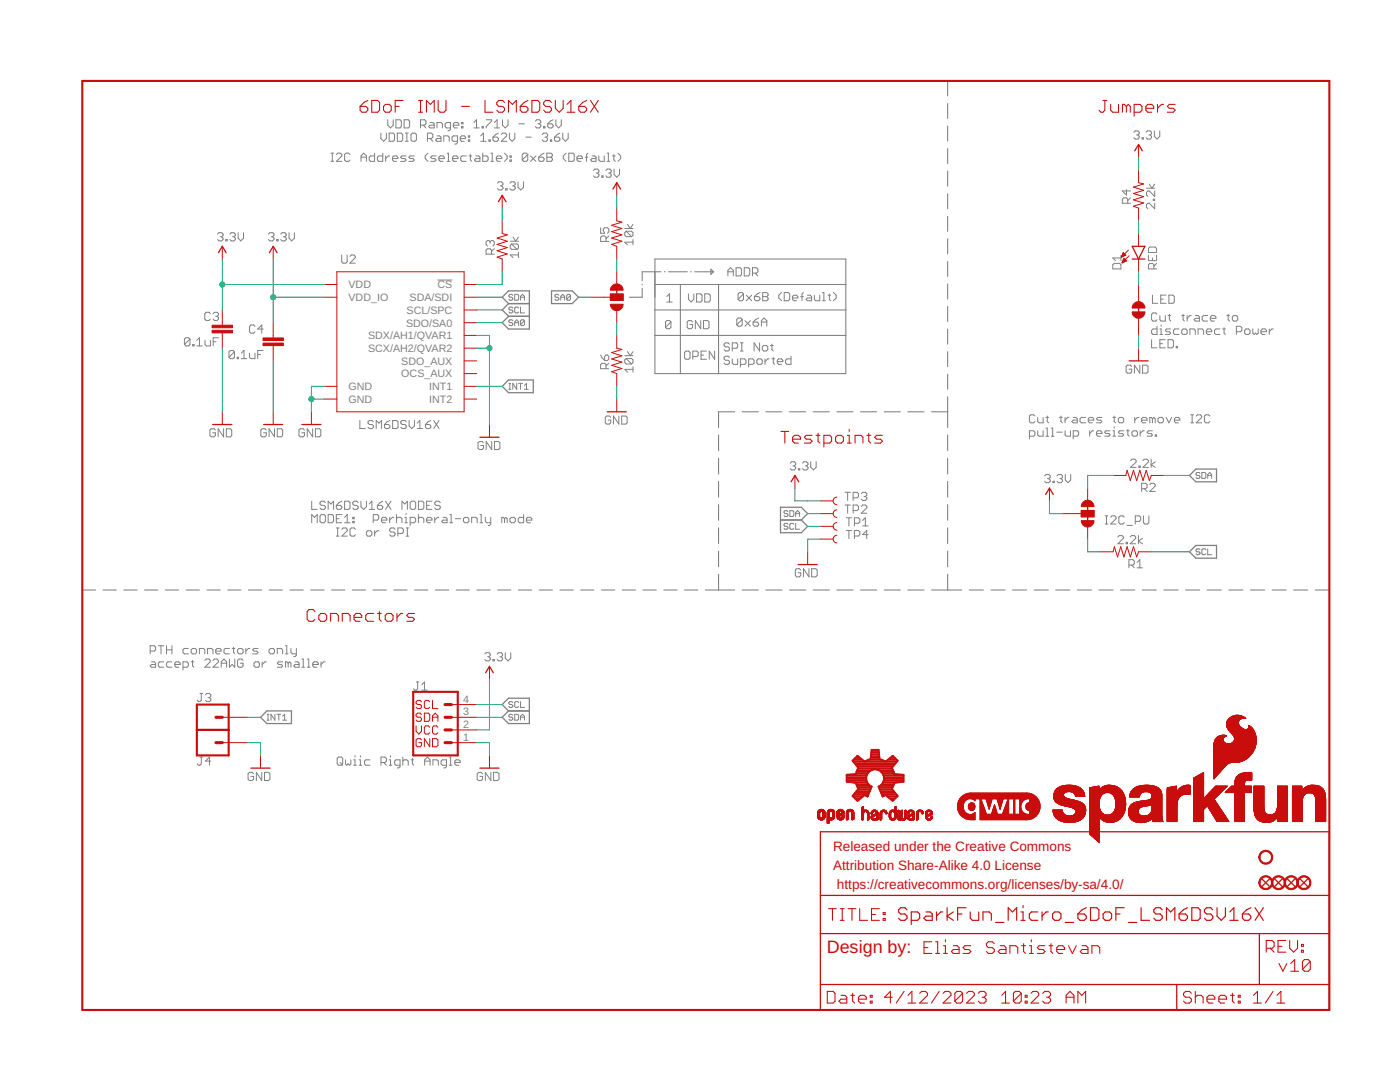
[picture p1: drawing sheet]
<svg xmlns="http://www.w3.org/2000/svg" width="279mm" height="216mm" viewBox="0 0 279 216" stroke-linecap="round" stroke-linejoin="round" font-family="sans-serif">
<defs><g id="words">
<text font-size="3.6" fill="#c90d0c" x="165" y="190.1">Design by:</text>
<g font-size="2.7" fill="#c90d0c">
<text x="166.3" y="169.8">Released under the Creative Commons</text>
<text x="166.3" y="173.6">Attribution Share-Alike 4.0 License</text>
<text x="167" y="177.4">https://creativecommons.org/licenses/by-sa/4.0/</text>
</g>
<g font-size="2.1" fill="#808080">
<text x="69.6" y="57.5">VDD</text>
<text x="87.3" y="57.5">CS</text>
<text x="69.6" y="60.1">VDD_IO</text>
<text x="81" y="65.2">SDO/SA0</text>
<text x="81.2" y="62.6">SCL/SPC</text>
<text x="81.7" y="60.1">SDA/SDI</text>
<text x="73.5" y="67.7">SDX/AH1/QVAR1</text>
<text x="73.5" y="70.2">SCX/AH2/QVAR2</text>
<text x="69.6" y="77.9">GND</text>
<text x="80.1" y="72.8">SDO_AUX</text>
<text x="80.1" y="75.3">OCS_AUX</text>
<text x="85.6" y="77.9">INT1</text>
<text x="69.6" y="80.4">GND</text>
<text x="85.6" y="80.4">INT2</text>
<text x="92.4" y="142.8">3</text>
<text x="92.4" y="140.2">4</text>
<text x="92.4" y="147.8">1</text>
<text x="92.4" y="145.3">2</text>
</g>
</g></defs>
<g fill="none" stroke="#808080" stroke-width=".2">
<path d="M66 32.2h.6M66 30.6h.6M66.3 30.6v1.6M67.1 30.8l.3-.2h.5l.3 .2v.3l-1.1 1.1h1.1M69.8 30.8l-.2-.2h-.6l-.2 .2v1.1l.2 .3h.6l.2-.3M72.1 32.2v-1.1l.5-.5 .5 .5v1.1M72.1 31.4h1M74.8 30.6v1.6h-.8l-.3-.3v-.5l.3-.3h.8M76 26.6v1l.6 .6 .5-.6v-1M76.4 30.6v1.6h-.8l-.3-.3v-.5l.3-.3h.8M77 31.1v1.1M77.4 23.9v1.1l.5 .5 .6-.5v-1.1"/>
<path d="M77.7 26.6h.8l.2 .2v1.1l-.2 .3h-.8zM77.8 31.1h-.3l-.5 .5M78.3 31.6h1.1v-.2l-.3-.3h-.5l-.3 .3v.5l.3 .3h.5M79 23.9h.8l.3 .3v1.1l-.3 .2h-.8zM79.3 26.6h.8l.3 .2v1.1l-.3 .3h-.8zM80.6 23.9h.9l.2 .3v1.1l-.2 .2h-.9zM80.9 28.2h.6M80.9 26.6h.6M81 31.1h-.8l-.3 .3 .3 .2h.6l.2 .3-.2 .3h-.9M81.2 26.6v1.6M82 26.8l.3-.2h.5l.3 .2v1.1l-.3 .3h-.5l-.3-.3zM82.7 31.1h-.8l-.3 .3 .3 .2h.5l.3 .3-.3 .3h-.8"/>
<path d="M83.9 25h.9l.2-.3v-.5l-.2-.3h-.9v1.6M84.5 25l.5 .5M85.3 27.6h.8l.3-.2v-.6l-.3-.2h-.8v1.6M85.4 30.6l-.5 .5v.5l.5 .6M85.8 24.4h.6l.3 .3v.8h-.9l-.2-.2 .2-.3h.9M85.8 27.6l.6 .6M87 31.1h-.8l-.2 .3 .2 .2h.6l.2 .3-.2 .3h-.8M87.2 25.5v-1.1h.8l.3 .3v.8M87.2 27.1h.5l.3 .3v.8h-.8l-.3-.3 .3-.3h.8M87.6 31.6h1.1v-.2l-.3-.3h-.5l-.3 .3v.5l.3 .3h.5M88.6 28.2v-1.1h.8l.2 .3v.8M89.2 32.2h.6"/>
<path d="M89.2 30.6h.3v1.6M89.9 25.5h-.8l-.3-.2v-.6l.3-.3h.8v1.4l-.2 .3h-.3M90.3 31.6h1.1v-.2l-.3-.3h-.5l-.3 .3v.5l.3 .3h.5M90.5 25h1.1v-.3l-.3-.3h-.6l-.2 .3v.6l.2 .2h.6M91.3 28.2h-.8l-.3-.3v-.5l.3-.3h.8v1.4l-.3 .2h-.3M91.8 27.6h1.1v-.2l-.3-.3h-.5l-.3 .3v.5l.3 .3h.5M92.1 25.3h.3v.2h-.3zM92.1 24.4h.3v.3h-.3zM93 31.1h-.8l-.3 .3v.5l.3 .3h.8M93.5 27.9h.2v.3h-.2zM93.5 27.1h.2v.3h-.2zM93.6 31.1h.5"/>
<path d="M93.9 30.8v1.1l.2 .3M94.6 25.5h1.1M94.6 24.4l.5-.5v1.6M95 31.1h.5l.3 .3v.8h-.8l-.3-.3 .3-.3h.8M95.9 27.1l.6-.5v1.6M95.9 28.2h1.1M96.2 25.3h.3v.2h-.3zM96.3 30.6v1.6h.8l.3-.3v-.5l-.3-.3h-.8M97 23.9h1.1v.3l-1.1 1.1v.2M97.6 27.9h.2v.3h-.2zM98 32.2h.5M98 30.6h.2v1.6"/>
<path d="M98.4 27.4h.8l.3 .2v.3l-.3 .3h-.5l-.3-.3zM98.7 25.5h1M98.7 24.4l.5-.5v1.6M99.1 31.6h1v-.2l-.2-.3h-.6l-.2 .3v.5l.2 .3h.6M99.3 36.6l.3-.3h.5l.3 .3v.2l-.3 .3M99.5 26.6l-1.1 .8M99.8 37.1h.3M100 26.8l.3-.2h.5l.3 .2v.3l-1.1 1.1h1.1M100.1 37.1l.3 .3v.2l-.3 .3h-.5l-.3-.3M100.3 23.9v1.1l.5 .5 .6-.5v-1.1M100.7 30.6l.5 .5v.5l-.5 .6M100.9 37.6h.3v.3h-.3z"/>
<path d="M101.7 26.6v1l.5 .6 .5-.6v-1M101.7 36.6l.3-.3h.6l.2 .3v.2l-.2 .3M101.8 31.1h.2v.3h-.2zM101.8 31.9h.2v.3h-.2zM102.3 37.1h.3M102.6 37.1l.2 .3v.2l-.2 .3h-.6l-.3-.3M103.4 36.3v1.1l.5 .5 .6-.5v-1.1M103.6 24.7h1M104.9 27.4h1.1M105.3 30.8l-.2-.2h-.6l-.3 .2v1.1M105.3 30.8v1.1l-.2 .3h-.6l-.3-.3M105.3 30.8l-1.1 1.1"/>
<path d="M105.9 31.1l1.1 1.1M106.8 24.2l.3-.3h.6l.2 .3v.2l-.2 .3M107 31.1l-1.1 1.1M107.4 24.7h.3M107.5 31.4h.8l.3 .2v.3l-.3 .3h-.5l-.3-.3zM107.7 24.7l.2 .3v.3l-.2 .2h-.6l-.3-.2M108.2 26.8l.3-.2h.5l.3 .2v.3l-.3 .3M108.5 25.3h.3v.2h-.3zM108.6 30.6l-1.1 .8M108.8 27.4h.2M109 27.4l.3 .2v.3l-.3 .3h-.5l-.3-.3M109.1 30.6h.9l.2 .2v.3l-.2 .3 .2 .2v.3l-.2 .3h-.9z"/>
<path d="M109.1 31.4h.9M109.3 24.7h.8l.3 .3v.3l-.3 .2h-.5l-.3-.2zM109.9 27.9h.2v.3h-.2zM110.4 23.9l-.6 .3-.5 .5M110.7 27.4h.8l.2 .2v.3l-.2 .3h-.6l-.2-.3zM110.9 23.9v1.1l.6 .5 .5-.5v-1.1M111.7 26.6l-1 .8M112.3 26.6v1l.5 .6 .6-.6v-1M113 30.6l-.6 .5v.5l.6 .6M113.5 30.6h.8l.3 .2v1.1l-.3 .3h-.8zM115.1 31.6h1.1v-.2l-.2-.3h-.6l-.3 .3v.5l.3 .3h.6M116.8 31.4h.5"/>
<path d="M117.3 30.6l-.2 .2v1.4M118.2 31.1h.5l.3 .3v.8h-.8l-.3-.3 .3-.3h.8M118.4 34l.3-.3h.6l.2 .3v.3l-.2 .2M119 34.5h.3M119.3 34.5l.2 .3v.3l-.2 .3h-.6l-.3-.3M119.5 31.1v.8l.3 .3h.8v-1.1M120.1 35.1h.3v.3h-.3zM120.9 34l.3-.3h.5l.3 .3v.3l-.3 .2M121.2 32.2h.5M121.2 30.6h.2v1.6M121.5 34.5h.2M121.7 34.5l.3 .3v.3l-.3 .3h-.5l-.3-.3"/>
<path d="M122.2 31.1h.6M122.5 30.8v1.1l.3 .3M122.6 33.7v1.1l.5 .6 .5-.6v-1.1M123.3 30.6l.6 .5v.5l-.6 .6M224.8 37.8v1.1l-.8-.8h1.6M225.6 39.5l-.5 .5M226.3 26.4l.2-.3h.6l.3 .3v.3l-.3 .2M226.8 26.9h.3M227.1 26.9l.3 .3v.3l-.3 .2h-.6l-.2-.2M227.9 27.5h.3v.2h-.3zM228.7 26.4l.3-.3h.6l.2 .3v.3l-.2 .2M228.8 37.5h1.6"/>
<path d="M229.3 26.9h.3M229.4 36.7l.5 .8 .5-.8M229.6 26.9l.2 .3v.3l-.2 .2h-.6l-.3-.2M230.2 39.8h.2v.2h-.2zM230.4 26.1v1.1l.5 .5 .6-.5v-1.1M230.4 38.1v1.1l-1-1.1h-.3l-.3 .3v.5l.3 .3M43.4 46.7l.3-.3h.5l.3 .3v.3l-.3 .2M44 47.2h.2M44.2 47.2l.3 .3v.3l-.3 .3h-.5l-.3-.3M45.1 47.8h.2v.3h-.2zM45.9 46.7l.2-.3h.6l.3 .3v.3l-.3 .2M46.4 47.2h.3"/>
<path d="M46.7 47.2l.3 .3v.3l-.3 .3h-.6l-.2-.3M47.5 46.4v1.1l.5 .6 .6-.6v-1.1M53.6 46.7l.2-.3h.6l.3 .3v.3l-.3 .2M54.1 47.2h.3M54.4 47.2l.3 .3v.3l-.3 .3h-.6l-.2-.3M55.2 47.8h.3v.3h-.3zM56 46.7l.3-.3h.6l.2 .3v.3l-.2 .2M56.6 47.2h.3M56.9 47.2l.2 .3v.3l-.2 .3h-.6l-.3-.3M57.7 46.4v1.1l.5 .6 .6-.6v-1.1M68.2 50.9v1.3l.3 .3h.5l.3-.3v-1.3M69.8 51.2l.3-.3h.6l.2 .3v.2l-1.1 1.1h1.1"/>
<path d="M87.3 55.9h3M97.8 48.3l.3-.3h.3l.2 .3v.5l-.2 .3M97.8 48.3l-.2-.3h-.3l-.3 .3v.5l.3 .3M97.8 48.3v.2M98.1 50.7v-.8l-.3-.3h-.5l-.3 .3v.8h1.6M98.6 49.6l-.5 .6M101.8 48.1h1.7M102.1 48.7h1.1l.3 .3v.5l-.3 .3M102.1 48.7l-.3 .3v.5l.3 .3h1.1M102.1 48.7l1.1 1.1M102.3 58.9l-.2-.2h-.4l-.1 .2 .1 .4h.4l.2 .2-.2 .4h-.4l-.1-.2M102.4 47.3l.5 .8 .6-.8"/>
<path d="M102.7 58.7h.6l.2 .2v.8l-.2 .2h-.6zM103.5 50.9h-1.7l.6 .5M103.5 50.3v1.1M103.9 59.9v-.8l.4-.4 .4 .4v.8M103.9 59.3h.8M111.5 58.9l-.2-.2h-.4l-.2 .4 .2 .2h.4l.2 .4-.2 .2h-.4l-.2-.2M111.9 59.3h.8M111.9 59.9v-.8l.4-.4 .4 .4v.8M113.9 58.9v.8l-.2 .2h-.4l-.2-.2M113.9 58.9l-.2-.2h-.4l-.2 .2v.8M113.9 58.9l-.8 .8M119.9 45.4v1.1h.8l-.3-.5v-.3l.3-.3h.5l.3 .3v.6l-.3 .2"/>
<path d="M120.9 48.2v-.8l-.2-.3h-.6l-.2 .3v.8h1.6M121.5 47.1l-.6 .5M124.7 45.6h1.6M125 46.1h1l.3 .3v.5l-.3 .3M125 46.1l-.3 .3v.5l.3 .3h1M125 46.1l1 1.1M125.2 44.8l.6 .8 .5-.8M126.3 48.3h-1.6l.5 .6M126.3 47.8v1.1M133.1 59.2l.5-.6v1.7M137.4 58.6v1.1l.5 .6 .6-.6v-1.1M139 58.6h.8l.3 .3v1.1l-.3 .3h-.8z"/>
<path d="M140.7 58.6h.8l.3 .3v1.1l-.3 .3h-.8zM145.3 55.1v-1.1l.5-.6 .5 .6v1.1M145.3 54.2h1M146.9 53.4h.8l.3 .3v1.1l-.3 .3h-.8zM148.4 58.7l-.3-.3h-.5l-.3 .3v1M148.4 58.7v1l-.3 .3h-.5l-.3-.3M148.4 58.7l-1.1 1M148.5 53.4h.9l.2 .3v1.1l-.2 .3h-.9zM148.9 58.9l1.1 1.1M150 58.9l-1.1 1.1M150.2 54.5h.8l.3-.3v-.5l-.3-.3h-.8v1.7M150.6 59.2h.8l.3 .3v.2l-.3 .3h-.6l-.2-.3z"/>
<path d="M150.7 54.5l.6 .6M151.7 58.4l-.6 .3-.5 .5M152.2 58.4h.8l.3 .3v.2l-.3 .3 .3 .3v.2l-.3 .3h-.8zM152.2 59.2h.8M156 58.4l-.6 .5v.6l.6 .5M156.5 58.4h.8l.3 .3v1l-.3 .3h-.8zM158.2 59.5h1v-.3l-.2-.3h-.6l-.2 .3v.5l.2 .3h.6M159.8 59.2h.5M160.3 58.4l-.2 .3v1.3M161.1 58.9h.6l.3 .3v.8h-.9l-.2-.3 .2-.2h.9M162.5 58.9v.8l.3 .3h.8v-1.1M164.1 58.4h.3v1.6"/>
<path d="M165.2 58.9h.6M165.5 58.7v1l.3 .3M166.3 58.4l.6 .5v.6l-.6 .5M222.1 52.8l.3-.2h1l.3 .2v.9h-1.6zM223.7 50.9v1.1M223.7 51.5h-1.6l.5 .5M225.1 40.6v-.8l-.3-.3h-.5l-.3 .3v.8h1.6M229.2 49.6l.3-.3h1l.3 .3v.8h-1.6zM229.2 50.9v1.1h1.6v-1.1M230 58.9v1.6h1.1M230 51.5v.5M230.3 53.7v-.9l-.3-.2h-.5l-.3 .2v.9h1.6"/>
<path d="M230.4 40.6v1.1l-1-1.1h-.3l-.3 .2v.6l.3 .3M230.8 52.6l-.5 .5M231.6 59.7h.6M232.7 58.9h-1.1v1.6h1.1M233.3 58.9h.8l.3 .3v1l-.3 .3h-.8zM37.9 67.6v1.1l-.3 .3h-.5l-.3-.3M37.9 67.6l-.3-.2h-.5l-.3 .2v1.1M37.9 67.6l-1.1 1.1M38.5 68.7h.2v.3h-.2zM39.3 67.9l.5-.5v1.6M39.3 69h1.1M40.9 67.9v.8l.3 .3h.8v-1.1"/>
<path d="M42 62.6l-.3-.3h-.6l-.2 .3v1.1l.2 .2h.6l.3-.2M42.5 62.6l.3-.3h.5l.3 .3v.2l-.3 .3M42.5 68.2h.6M43.1 63.1h.2M43.3 63.1l.3 .3v.3l-.3 .2h-.5l-.3-.2M43.6 67.4h-1.1v1.6M46.8 70.2l-.3-.3h-.5l-.3 .3v1.1M46.8 70.2v1.1l-.3 .3h-.5l-.3-.3M46.8 70.2l-1.1 1.1M47.3 71.3h.3v.3h-.3zM48.2 71.6h1.1M48.2 70.5l.5-.6v1.7"/>
<path d="M49.8 70.5v.8l.3 .3h.8v-1.1M50.9 65.1l-.3-.2h-.5l-.3 .2v1.1l.3 .3h.5l.3-.3M51.4 70.7h.6M52.5 65.7h-1.1l.8-.8v1.6M52.5 69.9h-1.1v1.7M101.6 77.7h.3M101.6 76.5h.3M101.7 76.5v1.2M102.3 61.5l-.2-.2h-.4l-.1 .2 .1 .3h.4l.2 .2-.2 .4h-.4l-.1-.1M102.3 64l-.2-.2h-.4l-.1 .2 .1 .4h.4l.2 .2-.2 .4h-.4l-.1-.2M102.7 65v-.8l.4-.4 .4 .4v.8M102.7 64.4h.8"/>
<path d="M103.1 76.5v1.2l-.8-1.2v1.2M103.5 61.5l-.2-.2h-.4l-.2 .2v.8l.2 .1h.4l.2-.1M103.5 76.5h.8M103.9 61.3v1.1h.8M103.9 76.5v1.2M104.7 76.9l.4-.4v1.2M104.7 64l-.2-.2h-.4l-.2 .2v.8M104.7 64v.8l-.2 .2h-.4l-.2-.2M104.7 64l-.8 .8M104.7 77.7h.8M119.9 70.8l.2 .6 .6 .5M120.7 71.1l.2-.3h.3l.3 .3v.6l-.3 .2h-.5z"/>
<path d="M120.9 73.6v-.9l-.2-.2h-.6l-.2 .2v.9h1.6M121.5 72.5l-.6 .5M124.7 71h1.6M125 71.5h1l.3 .3v.5l-.3 .3M125 71.5l-.3 .3v.5l.3 .3h1M125 71.5l1 1.1M125.2 70.2l.6 .8 .5-.8M126.3 73.2v1.1M126.3 73.7h-1.6l.5 .6M133.1 60.3h1.1M133.9 64.2l-.3-.2h-.5l-.3 .2v1.1M133.9 64.2v1.1l-.3 .3h-.5l-.3-.3"/>
<path d="M133.9 64.2l-1.1 1.1M136.6 70.3l.3-.2h.5l.3 .2v1.1l-.3 .3h-.5l-.3-.3zM138.2 64.2l-.3-.2h-.5l-.3 .2v1.1l.3 .3h.5l.3-.3v-.5h-.5M138.3 71.1h.8l.2-.2v-.6l-.2-.2h-.8v1.6M139.8 64v1.6l-1-1.6v1.6M139.9 70.9h.5M140.4 64h.8l.3 .2v1.1l-.3 .3h-.8zM141 70.1h-1.1v1.6h1.1M142.6 70.1v1.6l-1.1-1.6v1.6M145.6 68.7l-.3-.3h-.5l-.3 .3v.2l.3 .3h.5l.3 .3v.3l-.3 .2h-.5l-.3-.2M145.6 71.3l-.3-.2h-.5l-.3 .2v.3l.3 .3h.5l.3 .3v.2l-.3 .3h-.5l-.3-.3M146.1 69.5h.9l.2-.3v-.5l-.2-.3h-.9v1.6"/>
<path d="M146.1 71.6v.8l.3 .3h.8v-1.1M147.8 70h.5M147.8 68.4h.5M147.8 72.7h.8l.3-.3v-.5l-.3-.3h-.8v1.6M148 68.4v1.6M148.1 63.7v1.1l-.3 .3h-.5l-.3-.3M148.1 63.7l-.3-.2h-.5l-.3 .2v1.1M148.1 63.7l-1.1 1.1M148.7 64l1.1 1.1M149.4 72.7h.8l.3-.3v-.5l-.3-.3h-.8v1.6M149.8 64l-1.1 1.1M150.3 64.3h.8l.3 .2v.3l-.3 .3h-.5l-.3-.3z"/>
<path d="M151 71.9l.3-.3h.6l.2 .3v.5l-.2 .3h-.6l-.3-.3zM151.4 63.5l-.5 .2-.6 .6M151.6 68.4v1.6l-1.1-1.6v1.6M152 64.3h1M152 65.1v-1.1l.5-.5 .5 .5v1.1M152.4 68.9h.6l.2 .3v.6l-.2 .2h-.6l-.3-.2v-.6zM152.7 71.6v1.1M153.5 71.6h-.3l-.5 .6M153.8 68.9h.5M154.1 68.7v1.1l.2 .2M154.1 71.6h.5M154.3 71.3v1.1l.3 .3"/>
<path d="M155.1 72.2h1.1v-.3l-.2-.3h-.6l-.3 .3v.5l.3 .3h.6M157.9 71.1v1.6h-.8l-.3-.3v-.5l.3-.3h.8M164.1 60h.6M225.8 73.1l-.2-.2h-.6l-.3 .2v1.1l.3 .3h.6l.2-.3v-.5h-.5M227.5 72.9v1.6l-1.1-1.6v1.6M228 72.9h.8l.3 .2v1.1l-.3 .3h-.8zM229.8 67.8v1.6h1.1M230.9 62.7l-.2-.3h-.6l-.3 .3v1.1l.3 .3h.6l.2-.3M230.9 65.1v1.6h-.8l-.3-.2v-.6l.3-.3h.8M231.5 63v.8l.2 .3h.9v-1.1M231.5 66.7h.5M231.5 65.6h.2v1.1"/>
<path d="M231.5 68.6h.5M231.7 64.8v.3M232.6 67.8h-1.1v1.6h1.1M233.1 63h.6M233.1 67.8h.8l.3 .2v1.1l-.3 .3h-.8zM233.4 62.7v1.1l.3 .3M233.6 65.6h-.8l-.2 .3 .2 .3h.6l.2 .3-.2 .2h-.8M234.7 69.1h.3v.3h-.3zM235.3 65.6h-.8l-.3 .3v.6l.3 .2h.8M235.8 63h.6M235.8 65.9l.3-.3h.5l.3 .3v.6l-.3 .2h-.5l-.3-.2zM236.1 62.7v1.1l.3 .3"/>
<path d="M236.9 63v1.1M237.5 66.7v-1.1h.8l.2 .3v.8M237.7 63h-.2l-.6 .5M238.6 63h.5l.3 .2v.9h-.8l-.3-.3 .3-.3h.8M239.1 66.7v-1.1h.8l.3 .3v.8M240.7 66.2h1.1v-.3l-.2-.3h-.6l-.3 .3v.6l.3 .2h.6M241 63h-.8l-.3 .2v.6l.3 .3h.8M241.6 63.5h1.1v-.3l-.3-.2h-.6l-.2 .2v.6l.2 .3h.6M243.5 65.6h-.8l-.3 .3v.6l.3 .2h.8M244 65.6h.6M244.3 65.4v1.1l.3 .2M244.8 63h.6"/>
<path d="M245.1 62.7v1.1l.3 .3M245.9 63.2l.3-.2h.5l.3 .2v.6l-.3 .3h-.5l-.3-.3zM246.7 66.2h.9l.2-.3v-.5l-.2-.3h-.9v1.6M248.4 65.9l.3-.3h.5l.3 .3v.6l-.3 .2h-.5l-.3-.2zM250 65.6v.9l.3 .2 .3-.2 .2 .2 .3-.2v-.9M251.7 66.2h1.1v-.3l-.3-.3h-.6l-.2 .3v.6l.2 .2h.6M253.3 65.6v1.1M254.1 65.6h-.3l-.5 .6M43 85.8l-.3-.2h-.5l-.3 .2v1.1l.3 .3h.5l.3-.3v-.5h-.6M44.6 85.6v1.6l-1.1-1.6v1.6M45.2 85.6h.8l.2 .2v1.1l-.2 .3h-.8zM53.1 85.8l-.2-.2h-.6l-.3 .2v1.1l.3 .3h.6l.2-.3v-.5h-.5"/>
<path d="M54.8 85.6v1.6l-1.1-1.6v1.6M55.3 85.6h.8l.3 .2v1.1l-.3 .3h-.8zM60.8 85.8l-.3-.2h-.6l-.2 .2v1.1l.2 .3h.6l.3-.3v-.5h-.6M62.4 85.6v1.6l-1.1-1.6v1.6M62.9 85.6h.9l.2 .2v1.1l-.2 .3h-.9zM71.8 83.9v1.6h1.1M74.5 84.2l-.2-.3h-.6l-.3 .3v.2l.3 .3h.6l.2 .3v.3l-.2 .2h-.6l-.3-.2M75.1 85.5v-1.6l.5 .5 .6-.5v1.6M76.7 84.7h.8l.3 .3v.3l-.3 .2h-.5l-.3-.2zM77.8 83.9l-.5 .3-.6 .5M78.4 83.9h.8l.2 .3v1.1l-.2 .2h-.8zM81.1 84.2l-.3-.3h-.5l-.3 .3v.2l.3 .3h.5l.3 .3v.3l-.3 .2h-.5l-.3-.2"/>
<path d="M81.6 83.9v1.1l.6 .5 .5-.5v-1.1M83.3 85.5h1M83.3 84.4l.5-.5v1.6M84.9 84.7h.8l.3 .3v.3l-.3 .2h-.5l-.3-.2zM86 83.9l-.6 .3-.5 .5M86.6 83.9l1 1.6M87.6 83.9l-1 1.6M96.5 88.3l-.3-.2h-.5l-.3 .2v1.2l.3 .2h.5l.3-.2v-.6h-.6M98.1 88.1v1.6l-1.1-1.6v1.6M98.7 88.1h.8l.3 .2v1.2l-.3 .2h-.8zM121.9 83.3l-.3-.3h-.5l-.3 .3v1.1l.3 .2h.5l.3-.2v-.6h-.6M123.5 83v1.6l-1.1-1.6v1.6"/>
<path d="M124.1 83h.8l.3 .3v1.1l-.3 .2h-.8zM157.7 92.4l.3-.3h.5l.3 .3v.3l-.3 .3M158.2 93h.3M158.5 93l.3 .2v.3l-.3 .3h-.5l-.3-.3M159.3 93.5h.3v.3h-.3zM160.2 92.4l.2-.3h.6l.2 .3v.3l-.2 .3M160.7 93h.3M161 93l.2 .2v.3l-.2 .3h-.6l-.2-.3M161.8 92.1v1.1l.5 .6 .6-.6v-1.1M168.6 98.2h1.1M169.2 98.2v1.7M170.3 99.3h.8l.2-.2v-.6l-.2-.3h-.8v1.7"/>
<path d="M171.9 98.5l.3-.3h.5l.3 .3v.3l-.3 .3M172.4 99.1h.3M172.7 99.1l.3 .2v.3l-.3 .3h-.5l-.3-.3M205.4 87h.9l.2-.2v-.6l-.2-.2h-.9v1.6M206.5 83l-.2-.2h-.6l-.3 .2v1.1l.3 .3h.6l.2-.3M207.1 83.3v.8l.3 .3h.8v-1.1M207.1 86v.8l.3 .2h.8v-1M208.5 95l.3-.3h.5l.3 .3v.2l-.3 .3M208.7 85.4h.3v1.6M208.7 83.3h.6M208.7 87h.6M209 83v1.1l.3 .3"/>
<path d="M209 95.5h.3M209.3 95.5l.3 .3v.2l-.3 .3h-.5l-.3-.3M209.8 87h.6M209.8 85.4h.3v1.6M210.1 96h.3v.3h-.3zM210.9 86.2h1.1M210.9 95l.3-.3h.6l.2 .3v.2l-.2 .3M211.5 83.3h.5M211.5 95.5h.3M211.7 83v1.1l.3 .3M211.8 95.5l.2 .3v.2l-.2 .3h-.6l-.3-.3M212.6 83.3v1.1"/>
<path d="M212.6 86v.8l.2 .2h.8v-1M212.6 94.7v1.1l.5 .5 .6-.5v-1.1M213.4 83.3h-.3l-.5 .5M214.2 83.3h.5l.3 .3v.8h-.8l-.3-.3 .3-.3h.8M214.2 87h.8l.3-.2v-.6l-.3-.2h-.8v1.6M216.6 83.3h-.8l-.3 .3v.5l.3 .3h.8M217.2 83.8h1.1v-.2l-.3-.3h-.6l-.2 .3v.5l.2 .3h.6M217.5 86v1M218.3 86h-.3l-.5 .5M218.8 86.5h1.1v-.3l-.3-.2h-.5l-.3 .2v.6l.3 .2h.5M219.9 83.3h-.8l-.3 .3 .3 .2h.5l.3 .3-.3 .3h-.8M221.6 86h-.9l-.2 .2 .2 .3h.6l.3 .3-.3 .2h-.8"/>
<path d="M222.1 83.3h.5M222.1 86h.3v1M222.1 87h.5M222.4 83v1.1l.2 .3M222.4 85.2v.2M223.2 83.6l.3-.3h.5l.3 .3v.5l-.3 .3h-.5l-.3-.3zM224.3 86h-.8l-.3 .2 .3 .3h.5l.3 .3-.3 .2h-.8M224.8 86h.6M225.1 85.7v1.1l.3 .2M225.6 91.9l.3-.3h.6l.2 .3v.3l-1.1 1.1h1.1M226.2 86h.5l.3 .2v.6l-.3 .2h-.5l-.3-.2v-.6zM226.5 83.3v1.1"/>
<path d="M227.3 83.3h-.3l-.5 .5M227.3 93h.3v.3h-.3zM227.5 86v1M227.8 83.8h1.1v-.2l-.3-.3h-.5l-.3 .3v.5l.3 .3h.5M227.8 97.5h.8l.3-.2v-.6l-.3-.3h-.8v1.7M228.1 91.9l.3-.3h.5l.3 .3v.3l-1.1 1.1h1.1M228.4 86h-.3l-.6 .5M228.4 97.5l.5 .6M229.5 96.7l.2-.3h.6l.2 .3v.3l-1 1.1h1M229.7 91.6v1.7M230 83.6l-.3-.3h-.2v1.1M230 83.6v.8"/>
<path d="M230 83.6l.3-.3 .2 .3v.8M230 86h-.8l-.3 .2 .3 .3h.5l.3 .3-.3 .2h-.8M230.5 86.8h.3v.2h-.3zM230.5 92.2l-.8 .5 .8 .6M231.1 83.6l.3-.3h.5l.3 .3v.5l-.3 .3h-.5l-.3-.3zM232.7 83.3l.6 1.1 .5-1.1M234.4 83.8h1.1v-.2l-.3-.3h-.6l-.2 .3v.5l.2 .3h.6M237.6 82.8h.6M237.6 84.4h.6M237.9 82.8v1.6M238.7 83l.3-.2h.5l.3 .2v.3l-1.1 1.1h1.1M239.5 94.5l-.2-.2h-.4l-.2 .2 .2 .4h.4l.2 .2-.2 .4h-.4l-.2-.3"/>
<path d="M239.9 94.3h.6l.1 .2v.7l-.1 .3h-.6zM241 95.5v-.8l.4-.4 .4 .4v.8M241 94.9h.8M241.4 83l-.2-.2h-.6l-.2 .2v1.1l.2 .3h.6l.2-.3M62.2 100v1.6h1.1M62.2 104.3v-1.6l.6 .5 .5-.5v1.6M64.1 102.7h.6l.2 .3v1l-.2 .3h-.6l-.2-.3v-1zM64.9 100.3l-.2-.3h-.6l-.2 .3v.3l.2 .2h.6l.2 .3v.3l-.2 .2h-.6l-.2-.2M65.5 101.6v-1.6l.5 .6 .6-.6v1.6M65.5 102.7h.8l.3 .3v1l-.3 .3h-.8zM67.1 100.8h.8l.3 .3v.3l-.3 .2h-.5l-.3-.2zM67.1 103.5h.6"/>
<path d="M67.1 107h.6M67.1 105.3h.6M67.4 105.3v1.7M68.2 100l-.5 .3-.6 .5M68.2 102.7h-1.1v1.6h1.1M68.2 105.6l.3-.3h.5l.3 .3v.3l-1.1 1.1h1.1M68.8 100h.8l.2 .3v1.1l-.2 .2h-.8zM68.8 104.3h1M68.8 103.2l.5-.5v1.6M70.4 103.2h.3v.3h-.3zM70.4 104h.3v.3h-.3zM70.9 105.6l-.2-.3h-.6l-.3 .3v1.1l.3 .3h.6l.2-.3"/>
<path d="M71.5 100.3l-.3-.3h-.5l-.3 .3v.3l.3 .2h.5l.3 .3v.3l-.3 .2h-.5l-.3-.2M72 100v1.1l.6 .5 .5-.5v-1.1M73.1 106.2l.3-.3h.5l.3 .3v.5l-.3 .3h-.5l-.3-.3zM73.7 101.6h1.1M73.7 100.6l.5-.6v1.6M74.5 103.8h.8l.3-.3v-.5l-.3-.3h-.8v1.6M74.8 105.9v1.1M75.3 100.8h.8l.3 .3v.3l-.3 .2h-.5l-.3-.2zM75.6 105.9h-.3l-.5 .5M76.1 103.8h1.1v-.3l-.3-.3h-.5l-.3 .3v.5l.3 .3h.5M76.4 100l-.5 .3-.6 .5M76.9 100l1.1 1.6"/>
<path d="M77.8 103.2v1.1M78 100l-1.1 1.6M78.6 103.2h-.3l-.5 .6M78.8 105.6l-.2-.3h-.6l-.2 .3v.3l.2 .3h.6l.2 .2v.3l-.2 .3h-.6l-.2-.3M79.1 103.5l.3-.3h.5l.3 .3v.8M79.1 102.7v1.6M79.4 106.4h.8l.3-.2v-.6l-.3-.3h-.8v1.7M80.2 101.6v-1.6l.6 .6 .5-.6v1.6M80.8 104.3h.5M80.8 103.2h.2v1.1M81 102.4v.3M81 107h.6"/>
<path d="M81 105.3h.6M81.3 105.3v1.7M81.9 100.3l.2-.3h.6l.3 .3v1.1l-.3 .2h-.6l-.2-.2zM81.9 104.3h.8l.3-.3v-.5l-.3-.3h-.8v1.7M83.5 100h.8l.3 .3v1.1l-.3 .2h-.8zM83.5 102.7v1.6M83.5 103.5l.3-.3h.5l.3 .3v.8M85.1 100.8h.6M85.1 103.8h1.1v-.3l-.3-.3h-.5l-.3 .3v.5l.3 .3h.5M86.2 100h-1.1v1.6h1.1M86.8 103.2v1.1M87.6 103.2h-.3l-.5 .6"/>
<path d="M87.9 100.3l-.3-.3h-.6l-.2 .3v.3l.2 .2h.6l.3 .3v.3l-.3 .2h-.6l-.2-.2M88.4 103.2h.5l.3 .3v.8h-.8l-.3-.3 .3-.2h.8M89.8 102.7h.2v1.6M89.8 104.3h.5M90.9 103.5h1M92.5 103.5l.3-.3h.5l.3 .3v.5l-.3 .3h-.5l-.3-.3zM94.1 104.3v-1.1h.9l.2 .3v.8M95.8 102.7h.2v1.6M95.8 104.3h.5M96.9 103.2v.8l.2 .3h.8M97.9 103.2v1.4l-.2 .3h-.3M100.7 103.5l-.3-.3h-.3v1.1"/>
<path d="M100.7 103.5v.8M100.7 103.5l.2-.3 .3 .3v.8M102 103.2h.6l.2 .3v.5l-.2 .3h-.6l-.2-.3v-.5zM104.5 102.7v1.6h-.8l-.3-.3v-.5l.3-.3h.8M105.1 103.8h1v-.3l-.2-.3h-.6l-.2 .3v.5l.2 .3h.6M157.2 102.1l-.2-.2h-.3l-.2 .2 .2 .4h.3l.2 .2-.2 .4h-.3l-.2-.2M157.2 104.6l-.2-.2h-.3l-.2 .2 .2 .4h.3l.2 .2-.2 .4h-.3l-.2-.2M157.6 101.9h.6l.2 .2v.8l-.2 .2h-.6zM158.4 104.6l-.2-.2h-.4l-.2 .2v.8l.2 .2h.4l.2-.2M158.8 103.1v-.8l.4-.4 .4 .4v.8M158.8 104.4v1.2h.8M158.8 102.5h.8"/>
<path d="M159.8 113.7l-.3-.2h-.5l-.3 .2v1.1l.3 .3h.5l.3-.3v-.5h-.5M161.4 113.5v1.6l-1-1.6v1.6M162 113.5h.8l.3 .2v1.1l-.3 .3h-.8zM168.6 100.8h1.1M168.9 105.9h1.1M168.9 103.3h1.1M169.2 100.8v1.6M169.4 103.3v1.6M169.4 105.9v1.6M170.3 101.9h.8l.2-.3v-.6l-.2-.2h-.8v1.6M170.5 107h.8l.3-.3v-.6l-.3-.2h-.8v1.6M170.5 104.4h.8l.3-.3v-.5l-.3-.3h-.8v1.6"/>
<path d="M171.9 101l.3-.2h.5l.3 .2v.3l-1.1 1.1h1.1M172.1 103.9l.6-.6v1.6M172.1 104.9h1.1M173.2 106.7h-1.1l.9-.8v1.6M220.6 104.6h.5M220.6 102.9h.5M220.8 102.9v1.7M221.7 103.2l.2-.3h.6l.2 .3v.3l-1 1.1h1M223.1 107.1l.3-.2h.5l.3 .2v.3l-1.1 1.1h1.1M224.4 103.2l-.3-.3h-.5l-.3 .3v1.1l.3 .3h.5l.3-.3M224.7 108.2h.3v.3h-.3zM224.9 104.8h1.1"/>
<path d="M225.3 112.8h.8l.3-.3v-.5l-.3-.3h-.8v1.6M225.6 107.1l.2-.2h.6l.3 .2v.3l-1.1 1.1h1.1M225.8 112.8l.6 .5M226.6 104h.8l.2-.2v-.6l-.2-.3h-.8v1.7M226.9 112.2l.6-.5v1.6M226.9 113.3h1.1M227.2 106.9v1.6M228 107.4l-.8 .6 .8 .5M228.2 102.9v1.4l.3 .3h.5l.3-.3v-1.4M239.5 109.7l-.2-.2h-.4l-.2 .4 .2 .2h.4l.2 .4-.2 .2h-.4l-.2-.2M240.6 109.7l-.1-.2h-.4l-.2 .2v.8l.2 .2h.4l.1-.2M241 109.5v1.2h.8"/>
<path d="M30 129.9h.8l.3-.2v-.6l-.3-.3h-.8v1.7M30.2 132.1h.6l.3 .2v.8h-.9l-.2-.2 .2-.3h.9M31.6 128.8h1.1M32.1 128.8v1.7M32.7 132.1h-.8l-.3 .2v.6l.3 .2h.8M33.2 128.8v1.7M33.2 129.7h1.1M34.3 132.1h-.8l-.3 .2v.6l.3 .2h.8M34.3 128.8v1.7M34.9 132.6h1.1v-.3l-.3-.2h-.6l-.2 .2v.6l.2 .2h.6M36.5 133.1h.8l.3-.2v-.6l-.3-.2h-.8v1.6M37.6 129.4h-.8l-.3 .3v.5l.3 .3h.8"/>
<path d="M38.1 132.1h.6M38.4 129.4h.6l.2 .3v.5l-.2 .3h-.6l-.3-.3v-.5zM38.4 131.8v1.1l.3 .2M39.8 130.5v-1.1h.8l.3 .3v.8M39.9 138.4h.5M40.2 138.4v1.3l-.3 .3h-.3l-.3-.3M40.9 131.8l.2-.3h.6l.3 .3v.3l-1.1 1h1.1M41 138.6l.3-.2h.5l.3 .2v.3l-.3 .3M41.4 130.5v-1.1h.8l.3 .3v.8M41.5 139.2h.3M41.8 139.2l.3 .2v.3l-.3 .3h-.5l-.3-.3M42.5 131.8l.3-.3h.5l.3 .3v.3l-1.1 1h1.1"/>
<path d="M43.1 129.9h1v-.2l-.2-.3h-.6l-.2 .3v.5l.2 .3h.6M44.2 133.1v-1l.5-.6 .5 .6v1M44.2 132.3h1M45.8 129.4h-.8l-.3 .3v.5l.3 .3h.8M45.8 131.5v1.6l.5-.5 .6 .5v-1.6M46.3 129.4h.6M46.6 129.1v1.1l.3 .3M47.7 129.4h.5l.3 .3v.5l-.3 .3h-.5l-.3-.3v-.5zM48.5 131.8l-.3-.3h-.5l-.3 .3v1.1l.3 .2h.5l.3-.2v-.6h-.5M49.1 129.4v1.1M49.9 129.4h-.3l-.5 .5M50.7 132.3l.3-.2h.5l.3 .2v.6l-.3 .2h-.5l-.3-.2z"/>
<path d="M51.5 129.4h-.8l-.3 .3 .3 .2h.5l.3 .3-.3 .3h-.8M52.3 132.1v1M53.1 132.1h-.2l-.6 .5M53.7 129.7l.3-.3h.5l.3 .3v.5l-.3 .3h-.5l-.3-.3zM55.3 130.5v-1.1h.9l.2 .3v.8M56.4 132.1h-.8l-.3 .2 .3 .3h.6l.2 .3-.2 .2h-.9M57 128.8h.2v1.7M57 130.5h.5M57.5 132.3l.3-.2 .3 .2v.8M57.5 132.3l-.3-.2h-.2v1M57.5 132.3v.8M58.1 129.4v.8l.2 .3h.8"/>
<path d="M58.9 132.1h.5l.3 .2v.8h-.8l-.3-.2 .3-.3h.8M59.1 129.4v1.3l-.2 .3h-.3M60.2 133.1h.6M60.2 131.5h.3v1.6M61.3 133.1h.6M61.3 131.5h.3v1.6M62.4 132.6h1.1v-.3l-.3-.2h-.5l-.3 .2v.6l.3 .2h.5M64.1 132.1v1M64.9 132.1h-.3l-.5 .5M83.1 136.1h.5M83.4 136.1v1.3l-.3 .3h-.3l-.3-.3M84.2 137.7h1.1"/>
<path d="M84.2 136.6l.5-.5v1.6M96.8 130.5l.2-.3h.6l.2 .3v.3l-.2 .3M97.3 131.1h.3M97.6 131.1l.2 .2v.3l-.2 .3h-.6l-.2-.3M98.4 131.6h.3v.3h-.3zM99.2 130.5l.3-.3h.5l.3 .3v.3l-.3 .3M99.8 131.1h.2M100 131.1l.3 .2v.3l-.3 .3h-.5l-.3-.3M100.8 130.2v1.1l.6 .6 .5-.6v-1.1M103.9 140v1.2h.8M39.9 151.1h.5M40.2 151.1v1.3l-.3 .3h-.3l-.3-.3"/>
<path d="M42.1 151.9h-1.1l.8-.8v1.6M50.6 154.4l-.3-.3h-.5l-.3 .3v1.1l.3 .2h.5l.3-.2v-.6h-.5M52.2 154.1v1.6l-1-1.6v1.6M52.8 154.1h.8l.3 .3v1.1l-.3 .2h-.8zM53.3 142.5h.4M53.3 143.7h.4M53.5 142.5v1.2M54.9 142.5v1.2l-.8-1.2v1.2M55.2 142.5h.8M55.6 142.5v1.2M56.4 143.7h.8M56.4 142.9l.4-.4v1.2"/>
<path d="M67.6 151.1h.5l.3 .2v1.1l-.3 .3h-.5l-.3-.3v-1.1zM67.8 152.1l.6 .6M68.9 151.6v.8l.3 .3 .3-.3 .2 .3 .3-.3v-.8M70.6 152.7h.5M70.6 151.6h.2v1.1M70.8 150.8v.3M71.7 152.7h.5M71.7 151.6h.2v1.1M71.9 150.8v.3M73.8 151.6h-.8l-.3 .3v.5l.3 .3h.8M76 152.1h.8l.3-.2v-.6l-.3-.2h-.8v1.6M76.6 152.1l.5 .6"/>
<path d="M77.7 152.7h.5M77.7 151.6h.2v1.1M77.9 150.8v.3M79.8 152.7h-.8l-.2-.3v-.5l.2-.3h.8v1.4l-.2 .2h-.3M80.4 151.1v1.6M80.4 151.9l.3-.3h.5l.3 .3v.8M82 151.6h.6M82.3 151.3v1.1l.3 .3M84.8 152.7v-1.1l.5-.5 .5 .5v1.1M84.8 151.9h1M86.4 152.7v-1.1h.8l.3 .3v.8M89.1 152.7h-.8l-.3-.3v-.5l.3-.3h.8v1.4l-.3 .2h-.2"/>
<path d="M89.7 151.1h.2v1.6M89.7 152.7h.5M90.8 152.1h1v-.2l-.2-.3h-.6l-.2 .3v.5l.2 .3h.6M96.3 154.4l-.2-.3h-.6l-.3 .3v1.1l.3 .2h.6l.2-.2v-.6h-.5M98 154.1v1.6l-1.1-1.6v1.6M98.5 154.1h.8l.3 .3v1.1l-.3 .2h-.8zM102.3 140.2l-.2-.2h-.4l-.1 .2 .1 .4h.4l.2 .2-.2 .4h-.4l-.1-.2M102.3 142.7l-.2-.2h-.4l-.1 .2 .1 .4h.4l.2 .2-.2 .4h-.4l-.1-.2M102.7 142.5h.6l.2 .2v.8l-.2 .2h-.6zM103.5 140.2l-.2-.2h-.4l-.2 .2v.8l.2 .2h.4l.2-.2M103.9 143.7v-.8l.4-.4 .4 .4v.8M103.9 143.1h.8"/>
</g>
<g fill="none" stroke="#808080" stroke-width=".21">
<path d="M189.1 16.2v2.9M189.1 20.6v3M189.1 25.1v3.1M189.1 29.7v2.9M189.1 34.1v3M189.1 38.7v3M128.2 57.5v1.8h-2.6M128.2 56.7v.1M130.7 51.7h38.1v22.8h-38.1zM130.7 56.8h38.1M131.9 54.2h-3.7v1.8M132.6 54.2h.1"/>
<path d="M133.4 54.2h3.8M135.8 56.8v17.7M137.8 54.2h.2M138.6 54.2h3.8M141.9 53.7l.5 .5-.5 .5zM143.4 56.8v17.7M189.1 43.2v3M189.1 47.6v3.1M189.1 52.2v3M189.1 56.7v3M130.7 61.8h38.1M130.7 66.9h38.1"/>
<path d="M189.1 61.2v3M189.1 65.7v3M189.1 70.2v3M189.1 74.7v3M189.1 79.2v6.1M143.4 86.8v3.1M143.4 91.4v3.2M143.4 96.1v3.1M146.6 82.2h-3.2v3.1M148.1 82.2h3.2M152.8 82.2h3.3M157.6 82.2h3.2"/>
<path d="M162.3 82.2h3.2M167 82.2h3.2M171.7 82.2h3.3M176.5 82.2h3.2M181.2 82.2h3.2M185.9 82.2h3.2M189.1 86.8v3.1M189.1 91.4v3.2M189.1 96.1v3.1M16.4 117.7h2.7M20.6 117.7h2.6M24.7 117.7h2.7"/>
<path d="M28.9 117.7h2.6M33 117.7h2.6M37.1 117.7h2.7M41.3 117.7h2.6M45.4 117.7h2.7M49.6 117.7h2.6M53.7 117.7h2.7M57.9 117.7h2.6M62 117.7h2.7M66.2 117.7h2.6M70.3 117.7h2.6M74.4 117.7h2.7"/>
<path d="M78.6 117.7h2.6M82.7 117.7h2.7M86.9 117.7h2.6M91 117.7h2.7M95.2 117.7h2.6M99.3 117.7h2.7M103.5 117.7h2.6M107.6 117.7h2.7M111.8 117.7h2.6M115.9 117.7h2.6M120 117.7h2.7M124.2 117.7h2.6"/>
<path d="M128.3 117.7h2.7M132.5 117.7h2.6M136.6 117.7h2.7M140.8 117.7h5.8M143.4 100.7v3.1M143.4 105.3v3.2M143.4 110v3.1M143.4 114.6v3.1M148.1 117.7h3.2M152.8 117.7h3.3M157.6 117.7h3.2M162.3 117.7h3.2"/>
<path d="M167 117.7h3.2M171.7 117.7h3.3M176.5 117.7h3.2M181.2 117.7h3.2M185.9 117.7h6M189.1 100.7v3.1M189.1 105.3v3.2M189.1 110v3.1M189.1 114.6v3.1M193.4 117.7h2.9M197.8 117.7h2.8M202.1 117.7h2.8"/>
<path d="M206.4 117.7h2.8M210.7 117.7h2.8M215 117.7h2.8M219.3 117.7h2.8M223.6 117.7h2.9M228 117.7h2.8M232.3 117.7h2.8M236.6 117.7h2.8M240.9 117.7h2.8M245.2 117.7h2.9M249.6 117.7h2.8M253.9 117.7h2.8"/>
<path d="M258.2 117.7h2.8M262.5 117.7h2.8"/>
</g>
<g fill="none" stroke="#808080" stroke-width=".25">
<path d="M110.1 58h4.1l1.3 1.3-1.3 1.3h-4.1zM100.2 77.1l1.3-1.3h4.9v2.6h-4.9zM101.5 60.6l-1.3 1.2 1.3 1.3M101.5 60.6h4.1M101.5 63.1h4.1M101.5 60.6l-1.3-1.3 1.3-1.3h4.1v7.7h-4.1l-1.3-1.3 1.3-1.3M237.4 94.9l1.3-1.3h4.1v2.5h-4.1zM155.8 101.2h4.1l1.3 1.3-1.3 1.3 1.3 1.2-1.3 1.3h-4.1zM155.8 103.8h4.1M237.4 110.1l1.3-1.3h4.1v2.6h-4.1zM53.3 141.9h4.9v2.5h-4.9l-1.3-1.3zM100.2 140.6l1.3-1.3h4.1v5.1h-4.1l-1.3-1.3 1.3-1.2z"/>
<path d="M101.5 141.9h4.1"/>
</g>
<g fill="none" stroke="#c90d0c" stroke-width=".21">
<path d="M71.9 21.2h1.1l.4 .4v.4l-.4 .4h-.8l-.3-.4zM73.4 20l-.8 .4-.7 .8M74.2 20h1.2l.4 .4v1.6l-.4 .4h-1.2zM76.9 20.8h.8l.4 .4v.8l-.4 .4h-.8l-.4-.4v-.8zM78.9 21.2h.8M80.4 20h-1.5v2.4M83.5 22.4h.8M83.5 20h.8M83.9 20v2.4M85.1 22.4v-2.4l.8 .8 .8-.8v2.4M87.4 20v2l.4 .4h.8l.4-.4v-2M92.1 21.2h1.6"/>
<path d="M96.8 20v2.4h1.6M100.7 20.4l-.4-.4h-.8l-.4 .4v.4l.4 .4h.8l.4 .4v.4l-.4 .4h-.8l-.4-.4M101.5 22.4v-2.4l.8 .8 .7-.8v2.4M103.8 21.2h1.2l.4 .4v.4l-.4 .4h-.8l-.4-.4zM105.4 20l-.8 .4-.8 .8M106.2 20h1.1l.4 .4v1.6l-.4 .4h-1.1zM110 20.4l-.3-.4h-.8l-.4 .4v.4l.4 .4h.8l.3 .4v.4l-.3 .4h-.8l-.4-.4M110.8 20v1.6l.8 .8 .8-.8v-1.6M113.2 22.4h1.5M113.2 20.8l.7-.8v2.4M115.5 21.2h1.2l.4 .4v.4l-.4 .4h-.8l-.4-.4zM117.1 20l-.8 .4-.8 .8"/>
<path d="M117.8 20l1.6 2.4M119.4 20l-1.6 2.4M220.1 20h.8M220.5 20v2l-.4 .4h-.4l-.4-.4M221.7 20.8v1.2l.4 .4h1.1v-1.6M224.8 21.2l-.4-.4h-.4v1.6M224.8 21.2v1.2M224.8 21.2l.4-.4 .4 .4v1.2M226.3 22.4h1.2l.4-.4v-.8l-.4-.4h-1.2v2.4M228.7 21.6h1.6v-.4l-.5-.4h-.7l-.4 .4v.8l.4 .4h.7M231 20.8v1.6M232.2 20.8h-.4l-.8 .8"/>
<path d="M234.5 20.8h-1.1l-.4 .4 .4 .4h.7l.4 .4-.4 .4h-1.1M155.9 86.1h1.5M156.6 86.1v2.3M158.2 87.6h1.5v-.4l-.4-.3h-.7l-.4 .3v.8l.4 .4h.7M162.1 86.9h-1.2l-.4 .3 .4 .4h.8l.4 .4-.4 .4h-1.2M162.9 86.9h.7M163.3 86.5v1.5l.3 .4M164.4 88.4h1.2l.4-.4v-.8l-.4-.3h-1.2v2.3M166.8 87.2l.4-.3h.7l.4 .3v.8l-.4 .4h-.7l-.4-.4zM169.1 88.4h.8M169.1 86.9h.4v1.5M169.5 85.7v.4"/>
<path d="M170.6 88.4v-1.5h1.2l.4 .3v1.2M173 86.9h.8M173.4 86.5v1.5l.4 .4M176.1 86.9h-1.2l-.3 .3 .3 .4h.8l.4 .4-.4 .4h-1.1M62.8 122l-.3-.4h-.8l-.4 .4v1.6l.4 .4h.8l.3-.4M63.6 122.8l.4-.4h.8l.4 .4v.8l-.4 .4h-.8l-.4-.4zM66 124v-1.6h1.1l.4 .4v1.2M68.3 124v-1.6h1.2l.4 .4v1.2M70.7 123.2h1.5v-.4l-.4-.4h-.8l-.3 .4v.8l.3 .4h.8M74.5 122.4h-1.1l-.4 .4v.8l.4 .4h1.1M75.3 122.4h.8M75.7 122v1.6l.4 .4"/>
<path d="M76.9 122.8l.4-.4h.7l.4 .4v.8l-.4 .4h-.7l-.4-.4zM79.2 122.4v1.6M80.4 122.4h-.4l-.8 .8M82.7 122.4h-1.1l-.4 .4 .4 .4h.7l.4 .4-.4 .4h-1.1M165.1 197.8h1.2l.3 .4v1.6l-.3 .4h-1.2zM165.4 181.3h1.5M166.1 181.3v2.3M167.7 181.3h.8M167.7 183.6h.8M167.8 198.6h.8l.4 .4v1.2h-1.2l-.4-.4 .4-.4h1.2M168.1 181.3v2.3M169.2 181.3h1.6"/>
<path d="M169.8 198.6h.8M170 181.3v2.3M170.2 198.2v1.6l.4 .4M171.3 199.4h1.6v-.4l-.4-.4h-.8l-.4 .4v.8l.4 .4h.8M171.6 181.3v2.3h1.5M173.7 199.8h.4v.4h-.4zM173.7 198.6h.4v.4h-.4zM173.9 182.5h.8M175.5 181.3h-1.6v2.3h1.6M176.3 183.3h.4v.3h-.4zM176.3 182.1h.4v.4h-.4zM178.1 199h-1.6l1.2-1.2v2.4"/>
<path d="M180.4 197.8l-1.5 2.4M181.2 198.6l.8-.8v2.4M183.5 198.2l.4-.4h.8l.4 .4v.4l-1.6 1.6h1.6M184.4 189.1h.8M185.9 187.9h-1.5v2.3h1.5M186.7 187.9h.4v2.3M186.7 190.2h.8M187.4 197.8l-1.5 2.4M188.2 198.2l.4-.4h.8l.4 .4v.4l-1.6 1.6h1.6M188.3 190.2h.8M188.3 188.7h.4v1.5M188.7 187.5v.4"/>
<path d="M190.2 188.7h.8l.4 .4v1.1h-1.2l-.3-.3 .3-.4h1.2M192.1 198.2v1.6l-.4 .4h-.8l-.3-.4M192.1 198.2l-.4-.4h-.8l-.3 .4v1.6M192.1 198.2l-1.5 1.6M192.9 198.2l.4-.4h.8l.4 .4v.4l-1.6 1.6h1.6M193.8 188.7h-1.2l-.4 .4 .4 .4h.8l.4 .4-.4 .3h-1.2M195.2 198.2l.4-.4h.8l.4 .4v.4l-.4 .4M196 199h.4M196.4 199l.4 .4v.4l-.4 .4h-.8l-.4-.4M198.4 188.3l-.4-.4h-.7l-.4 .4v.4l.4 .4h.7l.4 .4v.4l-.4 .3h-.7l-.4-.3M199.6 188.7h.8l.4 .4v1.1h-1.2l-.4-.3 .4-.4h1.2M199.9 198.6l.8-.8v2.4"/>
<path d="M201.5 190.2v-1.5h1.2l.4 .4v1.1M203.8 198.2v1.6l-.4 .4h-.8l-.4-.4M203.8 198.2l-.4-.4h-.8l-.4 .4v1.6M203.8 198.2l-1.6 1.6M203.9 188.7h.8M204.3 188.3v1.6l.4 .3M204.6 199.8h.4v.4h-.4zM204.6 198.6h.4v.4h-.4zM205.4 190.2h.8M205.4 188.7h.4v1.5M205.8 198.2l.3-.4h.8l.4 .4v.4l-1.5 1.6h1.5M205.8 187.5v.4"/>
<path d="M208.1 198.2l.4-.4h.8l.4 .4v.4l-.4 .4M208.6 188.7h-1.2l-.4 .4 .4 .4h.8l.4 .4-.4 .3h-1.2M208.9 199h.4M209.3 199l.4 .4v.4l-.4 .4h-.8l-.4-.4M209.3 188.7h.8M209.7 188.3v1.6l.4 .3M210.9 189.5h1.5v-.4l-.3-.4h-.8l-.4 .4v.8l.4 .3h.8M212.8 199h1.5M213.2 188.7l.8 1.5 .8-1.5M216 188.7h.7l.4 .4v1.1h-1.1l-.4-.3 .4-.4h1.1M217.9 190.2v-1.5h1.2l.4 .4v1.1M237.8 198.2l-.4-.4h-.8l-.4 .4v.4l.4 .4h.8l.4 .4v.4l-.4 .4h-.8l-.4-.4"/>
<path d="M238.5 199l.4-.4h.8l.4 .4v1.2M238.5 197.8v2.4M240.9 199.4h1.5v-.4l-.3-.4h-.8l-.4 .4v.8l.4 .4h.8M243.2 199.4h1.6v-.4l-.4-.4h-.8l-.4 .4v.8l.4 .4h.8M245.6 198.6h.7M246 198.2v1.6l.3 .4M247.1 199.8h.4v.4h-.4zM247.1 198.6h.4v.4h-.4zM250.2 198.6l.8-.8v2.4M252.7 189.2h1.2l.4-.4v-.8l-.4-.3h-1.2v2.3M253.5 189.2l.8 .8M254.1 197.8l-1.6 2.4"/>
<path d="M254.8 198.6l.8-.8v2.4M255.1 188.8h.7M255.2 192.3l.8 1.5 .8-1.5M256.6 187.7h-1.5v2.3h1.5M257.4 187.7v1.5l.8 .8 .8-.8v-1.5M257.6 192.3l.8-.8v2.3M257.6 193.8h1.5M259.7 189.6h.4v.4h-.4zM259.7 188.4h.4v.4h-.4zM261.5 191.9v1.5l-.4 .4h-.8l-.4-.4M261.5 191.9l-.4-.4h-.8l-.4 .4v1.5M261.5 191.9l-1.6 1.5"/>
<path d="M181.2 200.2h1.6M199.9 200.2h1.6M212.8 200.2v-1.6l.8-.8 .7 .8v1.6M215.1 200.2v-2.4l.8 .8 .8-.8v2.4M250.2 200.2h1.5M254.8 200.2h1.6"/>
</g>
<path d="M16.4 16.2h248.9v185.3h-248.9zM82.5 138h8.9v12.7h-8.9zM39.3 140.6h6.3v10.1h-6.3zM39.3 145.6h6.3" fill="none" stroke="#c90d0c" stroke-width=".42"/>
<g fill="none" stroke="#c90d0c" stroke-width=".25">
<path d="M122.3 37.7l.8-1.3 .7 1.3M226.5 30.1l.7-1.3 .8 1.3M43.6 50.4l.8-1.3 .7 1.3M53.8 50.4l.7-1.3 .8 1.3M99.5 40.3l.7-1.3 .8 1.3M123.1 56.8v2.5M226 49.1h2.5l-1.3 2.6zM226 51.7h2.5M225.3 72h3.8M227.2 60.8v1.8M42.5 84.7h3.8M52.6 84.7h3.8"/>
<path d="M60.2 84.7h3.9M95.8 87.2h3.8M121.2 82.2h3.8M157.9 96.1l.7-1.2 .8 1.2M208.7 98.7l.7-1.3 .8 1.3M159.3 112.6h3.8M217.1 100.7v3.8M96.9 134.2l.8-1.2 .7 1.2M50.1 153.3h3.8M95.8 153.3h3.8M163.7 166h101.6v35.5h-101.6zM163.7 178.7h101.6"/>
<path d="M251.8 175.4l1.6 1.5M253.4 175.4l-1.6 1.5M254.4 175.4l1.5 1.5M255.9 175.4l-1.5 1.5M256.9 175.4l1.5 1.5M258.4 175.4l-1.5 1.5M259.5 175.4l1.5 1.5M261 175.4l-1.5 1.5M163.7 186.3h101.6M163.7 196.4h101.6M234.8 196.4v5.1M251.3 186.3v10.1"/>
</g>
<g fill="none" stroke="#c90d0c" stroke-width=".23">
<path d="M181 181.5l-.4-.4h-.9l-.4 .4v.5l.4 .4h.9l.4 .4v.4l-.4 .4h-.9l-.4-.4M181.9 183.6h1.2l.4-.4v-.8l-.4-.4h-1.2v2.5M184.8 182h.8l.5 .4v1.2h-1.3l-.4-.4 .4-.4h1.3M186.9 182v1.6M188.2 182h-.5l-.8 .8M189 181.1v2.5M190.3 182l-1.3 .8 1.3 .8M191.1 182.4h.9M192.8 181.1h-1.7v2.5M193.6 182v1.2l.5 .4h1.2v-1.6M196.2 183.6v-1.6h1.2l.4 .4v1.2M198.7 184.1h1.7"/>
<path d="M201.2 183.6v-2.5l.9 .9 .8-.9v2.5M203.8 183.6h.8M203.8 182h.4v1.6M204.2 180.7v.4M207.1 182h-1.3l-.4 .4v.8l.4 .4h1.3M208 182v1.6M209.2 182h-.4l-.8 .8M210.1 182.4l.4-.4h.8l.4 .4v.8l-.4 .4h-.8l-.4-.4zM212.6 184.1h1.7M215.1 182.4h1.3l.4 .4v.4l-.4 .4h-.9l-.4-.4zM216.8 181.1l-.9 .4-.8 .9M217.6 181.1h1.3l.4 .4v1.7l-.4 .4h-1.3z"/>
<path d="M220.2 182.4l.4-.4h.8l.4 .4v.8l-.4 .4h-.8l-.4-.4zM222.7 182.4h.8M224.4 181.1h-1.7v2.5M225.2 184.1h1.7M227.7 181.1v2.5h1.7M231.9 181.5l-.4-.4h-.8l-.4 .4v.5l.4 .4h.8l.4 .4v.4l-.4 .4h-.8l-.4-.4M232.8 183.6v-2.5l.8 .9 .9-.9v2.5M235.3 182.4h1.3l.4 .4v.4l-.4 .4h-.9l-.4-.4zM237 181.1l-.8 .4-.9 .9M237.8 181.1h1.3l.4 .4v1.7l-.4 .4h-1.3zM242 181.5l-.4-.4h-.8l-.4 .4v.5l.4 .4h.8l.4 .4v.4l-.4 .4h-.8l-.4-.4M242.9 181.1v1.7l.8 .8 .9-.8v-1.7"/>
<path d="M245.4 183.6h1.7M245.4 182l.9-.9v2.5M247.9 182.4h1.3l.4 .4v.4l-.4 .4h-.8l-.5-.4zM249.6 181.1l-.8 .4-.9 .9M250.5 181.1l1.6 2.5M252.1 181.1l-1.6 2.5"/>
</g>
<g fill="none" stroke="#c90d0c" stroke-width=".2">
<path d="M100.2 39v2.5M123.1 36.4v2.6M227.2 28.8v2.6M227.2 33.9v2.5l1 .3-2 .6 2 .7-2 .6 2 .6-2 .7 2 .6-2 .6 1 .4v2.6M44.4 49.1v2.6M54.5 49.1v2.6M64.7 59.3h2.5M64.7 56.8h2.5M67.2 54.2h25.4v28h-25.4zM92.6 59.3h2.5M92.6 56.8h2.5M100.2 44.1v2.5l1 .3-2 .6 2 .6-2 .7 2 .6-2 .6 2 .7-2 .6 1 .4v2.5"/>
<path d="M118 59.3h3.8M121.8 58.7h2.6v1.2h-2.6zM123.1 41.5v2.6l1 .2-2 .7 2 .6-2 .6 2 .7-2 .6 2 .6-2 .7 1 .3v2.6M123.1 54.2v2.6M223.8 51.2h.2M223.9 51.1h.4M223.9 51h.7M223.9 52.4h.1M224 50.9h.6M224 52.3h.2M224 50.7h.5M224 52.2h.5"/>
<path d="M224.1 52.1h.7M224.1 50.6h.3M224.1 50.5h.1M224.1 51.9h.6M224.2 50.4l.5 .5-.9 .4zM224.2 51.8h.4M224.2 51.7h.2M224.3 51.6h.1M224.8 52.1l-.5-.5-.4 .9M224.8 52.1l-.9 .4M225.2 49.9l-1.4 1.4M225.3 51.1l-1.4 1.4"/>
<path d="M227.2 46.6v2.5M227.2 51.7v2.5M227.2 56.8v3.4M44.4 61.8v3.1M44.4 66.4v3.1M54.5 64.4v3M54.5 69v3M64.7 77.1h2.5M64.7 79.6h2.5M92.6 77.1h2.5M92.6 79.6h2.5M92.6 61.8h2.5"/>
<path d="M92.6 64.4h2.5M92.6 66.9h2.5M92.6 69.5h2.5M92.6 72h2.5M92.6 74.5h2.5M123.1 61.8v2.6M123.1 66.9v2.6l1 .2-2 .7 2 .6-2 .6 2 .7-2 .6 2 .6-2 .7 1 .3v2.6M123.1 79.6v2.6M227.2 63.5v3.4M227.2 69.5v2.5M44.4 82.2v2.5M54.5 82.2v2.5"/>
<path d="M62.1 82.2v2.5M97.7 84.7v2.5M158.6 94.9v2.5M163.7 99.9h2.6M167 99.2a.76 .76 0 0 0-.7 .7 .76 .76 0 0 0 .7 .8M209.4 97.4v2.5M217.1 97.4v2.5M222.1 94.9h2.6l.2-1 .7 2 .6-2 .6 2 .7-2 .6 2 .6-2 .7 2 .4-1h2.5M161.2 110.1v2.5M163.7 102.5h2.6M163.7 105h2.6M163.7 107.6h2.6"/>
<path d="M167 104.3a.76 .76 0 0 0-.7 .7 .76 .76 0 0 0 .7 .8M167 101.7a.76 .76 0 0 0-.7 .8 .76 .76 0 0 0 .7 .8M167 106.8a.76 .76 0 0 0-.7 .8 .76 .76 0 0 0 .7 .7M212 102.5h3.8M215.8 101.9h2.5v1.2h-2.5zM217.1 105v2.6M219.6 110.1h2.5l.3-1 .6 2 .7-2 .6 2 .6-2 .7 2 .6-2 .6 2 .4-1h2.6M86.3 139.8v1.6h1.1M97.7 133v2.5M44.4 148.2h5M44.4 143.1h5M52 150.7v2.6"/>
<path d="M83 144.8v1.1l.6 .6 .5-.6v-1.1M84.1 147.7l-.2-.3h-.6l-.3 .3v1l.3 .3h.6l.2-.3v-.5h-.5M84.1 142.6l-.2-.3h-.6l-.3 .3v.3l.3 .2h.6l.2 .3v.3l-.2 .2h-.6l-.3-.2M84.1 140l-.2-.2h-.6l-.3 .2v.3l.3 .3h.6l.2 .2v.3l-.2 .3h-.6l-.3-.3M84.7 142.3h.8l.3 .3v1.1l-.3 .2h-.8zM85.8 140l-.3-.2h-.6l-.2 .2v1.1l.2 .3h.6l.3-.3M85.8 145.1l-.3-.3h-.6l-.2 .3v1.1l.2 .3h.6l.3-.3M85.8 147.4v1.6l-1.1-1.6v1.6M86.3 143.1h1.1M86.3 143.9v-1l.5-.6 .6 .6v1M86.3 147.4h.8l.3 .3v1l-.3 .3h-.8zM87.4 145.1l-.3-.3h-.5l-.3 .3v1.1l.3 .3h.5l.3-.3"/>
<path d="M90.1 148.2h5M90.1 145.6h5M90.1 143.1h5M90.1 140.6h5M97.7 150.7v2.6M191.3 160h1.2M191.3 159.9h1.2M191.3 159.8h1.3M191.3 159.8h1.4M191.4 159.7h1.3M191.4 159.6h1.4M191.5 159.6h1.4"/>
<path d="M191.5 159.5h1.5M191.5 159.4l-.3 .9M191.5 159.4h1.7M191.6 159.4h15.5M191.6 159.3h15.4M191.7 159.2h15.3M191.7 159.2h15.2M191.8 159.1h15M191.9 159l-.4 .4M191.9 159h14.9M192 158.9h14.7M192 158.9h14.6"/>
<path d="M192.1 158.8h14.4M192.2 158.7h14.3M192.3 158.7l-.4 .3M192.3 158.7h14.1M192.4 158.6h13.8M192.6 158.5h13.5M192.7 158.5h13.3M192.7 158.5l-.4 .2M192.9 158.4h12.9M193 159.5l-.6 .6M193.1 158.3h12.5M193.5 158.3h11.7"/>
<path d="M193.6 159.4l-.6 .1M193.7 158.2l-1 .3M193.8 159.4l.4 .1 .4 .3v-.4M194 159.4h11M194.2 159.5h.4M194.3 159.5l.3 .1M194.4 159.6h.2M194.5 159.7h.1M194.5 159.8h.1M194.6 159.4h.1M195.6 160h.4M195.6 159.9h.3"/>
<path d="M195.6 159.8h.3M195.6 159.7h.3M195.6 159.6h.2M195.6 159.5h.2M196.8 159.4h.1M196.8 159.4l.6 2.1M196.8 159.5h1.2M196.8 159.6h1.2M196.8 159.6h1.1M196.9 159.7h1M196.9 159.8h1M196.9 159.9h1"/>
<path d="M197 160h.8M198 159.4l-.6 2.1M199 159.4l.6 2.1M199 159.5h1.2M199 159.6h1.2M199.1 159.7h1M199.1 159.6h1M199.1 159.8h1M199.1 159.9h.9M199.1 160h.9M200.2 159.4l-.6 2.1M201 160h.3"/>
<path d="M201 159.9h.3M201 159.8h.3M201.1 159.8h.2M201.1 159.7h.2M201.1 159.6h.2M201.1 159.5h.2M201.2 159.4l-1.1 3M201.3 159.4v3.1M202.3 159.4v3M202.3 160h.2M202.3 159.9h.2M202.3 159.8h.2"/>
<path d="M202.3 159.7h.2M202.3 159.6h.2M202.3 159.5h.2M202.5 159.4v3.1l-.2-.1M203.5 159.4v3.1l.6-.4M203.5 160h.5M203.5 159.9h.6M203.5 159.8h.6M203.5 159.8h.7M203.5 159.7h.8M203.5 159.6h.9M203.5 159.6h1"/>
<path d="M203.5 159.5h1.1M204.1 159.8l-.2 .5M204.6 159.5l-.5 .3M204.9 158.2l1.1 .3M205.3 159.4l-.7 .1M205.4 159.4h.1M205.5 159.4h1.6M205.5 159.4v.8l-.6 .2M205.5 160h1.9M205.5 159.9h1.9M205.5 159.8h1.8M205.5 159.7h1.8"/>
<path d="M205.5 159.6h1.7M205.5 159.5h1.7M206 158.5l.4 .2M206.4 158.7l.4 .3M206.8 159l.3 .4M207.1 159.4h.1M207.1 159.4l.3 .5M207.4 159.9l.1 .4M210.3 158.9l2.1 .1M210.3 158.9l.1 .5M210.3 158.9h2M210.3 159.1h2.3"/>
<path d="M210.3 159h2.1M210.3 158.8l2 .1M210.3 158.8h2M210.3 158.7l2 .1M210.3 158.7h2M210.3 159l2.2 .1M210.3 159.3h2.7M210.3 159.2h2.4M210.3 159.2h2.3M210.3 158.6h1.9M210.3 159.2l2.6 .1M210.3 158.6l2 .1"/>
<path d="M210.4 159.3l2.7 .1M210.4 159.4h3M210.4 158.5h1.9M210.4 159.4l.1 .3M210.4 158.4h1.9M210.4 158.3h1.9M210.4 158.3l-.1 .6M210.4 159.4l3.1 .1M210.4 159.5h3.3M210.4 159.5l3.6 .1M210.4 159.6h3.8M210.5 159.6l4 .1"/>
<path d="M210.5 159.7h4.2M210.5 159.7l.2 .3M210.5 159.7l4.3 .1M210.5 157.9h5.7M210.5 159.8h4.5M210.6 157.8l-.2 .5M210.6 157.8h5.6M210.6 159.9h4.6M210.6 159.9h4.7M210.6 157.8h5.5M210.6 157.7h5.5M210.7 159.9l4.7 .1"/>
<path d="M210.7 157.7h5.3M210.7 160h4.8M210.7 157.6h5.3M210.8 157.5h5.1M210.9 157.4h4.9M211 157.3h4.7M211.1 157.3h4.5M211.1 157.2h4.5M211.2 157.2h4.3M211.3 157.1h4.1M211.4 157.1h3.9M211.5 157h3.7"/>
<path d="M211.6 157h3.5M211.7 156.9h3.3M211.8 156.9h3.1M212 156.8h2.7M212.2 156.8h2.3M212.2 158.6l.1 .3M212.3 158.5l-2 .1M212.3 158.4h-1.9M212.3 158.9l.6 .4 1.1 .3M212.3 158.3l-.1 .3M212.4 158.2l-2 .1M212.4 158.2h-2"/>
<path d="M212.5 158.2l-.2 .1M212.5 158.1l-2.1 .1M212.6 158.1h-2.2M212.6 156.7h1.5M212.6 158.1l-.1 .1M212.7 158.1h-2.2M213 158h-2.5M213.1 156.7h.6M213.1 158l-.5 .1M213.6 158l.8 .3M213.7 158h2.5M214 158.1h2.3"/>
<path d="M214 159.6l1.3 .3M214.1 158.1h2.2M214.2 158.1h2.1M214.3 158.2h2M214.3 158.2l2.1 .1M214.4 158.3h2M214.4 158.3l.1 .2M214.5 158.4h1.9M214.5 156.8a3.9 3.9 0 0 0-3.9 1M214.5 156.8a2.34 2.34 0 0 1 1.9 1.5M214.5 158.5h1.9M214.5 158.5l.1 .2"/>
<path d="M214.6 158.6h1.8M214.6 158.7h1.9M214.6 158.6h1.9M214.6 158.8l1.9 .1M214.6 158.8h1.9M215.3 159.9l.7 .4M216.2 157.9l-5.7 .1M216.4 158.3l.1 .6h-1.8l-.1-.2M217.5 159.3h2M217.5 159.9h1.9M217.5 159.7h1.9M217.5 159.5h1.9"/>
<path d="M217.5 159.2h2M217.5 158.9h2.2M217.5 157.9h6.5M217.5 160h1.9M217.5 159.6h1.9M217.5 159.4h2M217.5 158.1h6.6M217.5 158.1h6.5M217.5 158h6.5M217.5 157.9h6.4M217.5 157.8l6.4 .1M217.5 157.8h6.4"/>
<path d="M217.5 157.7h6.3M217.5 157.6h1.8M217.5 157.5h1.8M217.5 157.4h1.8M217.5 157.3h1.8M217.5 157.2h1.8M217.5 157.2v9.2M217.8 157.1h1.5M218 157.1h1.3M218.3 157h1M218.7 157h.6M218.9 156.9h.4"/>
<path d="M219.1 156.9h.2M219.3 156.9l-1.8 .3M219.3 156.9v.9M219.3 157.8h.1M219.4 160l-.1 .4M219.4 159.9l-1.9 .1M219.4 159.8h-1.9M219.4 157.7h4.4M219.4 159.6l-1.9 .1M219.4 159.6v.4M219.4 159.5l-1.9 .1M219.4 157.6h4.3"/>
<path d="M219.5 157.6h4.2M219.5 159.4h-2M219.5 157.5h4.1M219.5 159.2l-2 .1M219.5 159.2l-.1 .4M219.6 159.1h-2.1M219.6 159l-2.1 .1M219.6 157.4h3.9M219.6 159h-2.1M219.6 158.9l-2.1 .1M219.7 158.8l-2.2 .1M219.7 157.3h3.7"/>
<path d="M219.7 158.9l-.2 .3M219.7 158.8h-2.2M219.8 157.3h3.5M219.8 157.3l-.5 .5M219.8 158.7l-2.3 .1M219.8 157.2h3.5M219.8 158.7h-2.3M219.8 157.2h3.4M219.9 158.6l-2.4 .1M219.9 158.6h-2.4M219.9 157.1h3.2M219.9 158.6a1.59 1.59 0 0 1 2.4 .3"/>
<path d="M219.9 158.6l-.2 .3M219.9 158.5l-2.4 .1M220 158.5h-2.5M220 157.1h3M220 157.1l-.2 .2M220 157h3M220.1 158.4h-2.6M220.2 157h2.7M220.2 158.3l-2.7 .1M220.2 156.9h2.5M220.2 156.9l-.2 .2M220.3 158.3h-2.8"/>
<path d="M220.3 156.9h2.3M220.4 158.2l-2.9 .1M220.5 156.8h1.9M220.5 158.2h-3M220.6 156.8h1.7M220.9 156.7h1.1M220.9 158.1l-3.4 .1M221.1 158.1l3 .1M221.4 156.7a2.94 2.94 0 0 1 2.5 1.1M221.5 158.2h2.6M221.5 156.7l-1.3 .2M221.6 158.2l2.6 .1"/>
<path d="M221.8 158.3h2.4M221.8 158.3l2.4 .1M221.9 158.4h2.3M222 158.5h2.3M222.1 158.5l2.2 .1M222.1 158.6h2.2M222.2 158.6h2.1M222.2 158.7h2.1M222.2 158.7h2.2M222.3 158.8h2.1M222.3 158.8l2.1 .1M222.3 158.9l.2 .3"/>
<path d="M222.4 158.9h2M222.4 158.9l2.1 .1M222.4 159h2.1M222.5 159.1h2M222.5 159.2h2M222.5 159.2l.1 .4M222.5 159.3h2M222.6 159.4h2M222.6 159.5h2M222.6 159.6l.1 .4M222.6 159.7h2M222.6 159.6h2"/>
<path d="M222.7 159.8h1.9M222.7 159.7h1.9M222.7 159.9h1.9M222.7 160h1.9M222.7 160v.4M223.9 157.8l.3 .6M224.2 158.4l.3 .6M224.5 159l.1 .7M224.6 159.7l.1 .8M225.4 159h2M225.4 158.8h2M225.4 158.9h2"/>
<path d="M225.5 158.8h1.9M225.5 158.7l-.1 .3h2v-.2M225.5 158.6h2M225.5 158.5h2M225.6 158.4l-.1 .3M225.6 158.2v.2M225.8 157.9h5.9M225.8 157.9l-.2 .3M225.8 157.8h5.9M225.9 157.8h5.7M225.9 157.7h5.7M225.9 157.7l-.1 .2"/>
<path d="M226 157.7h5.6M226 157.6h5.6M226 157.6h5.5M226.1 157.5h5.4M226.1 157.5l-.2 .2M226.1 157.5h5.3M226.2 157.4h5.2M226.3 157.4h5M226.3 157.3h5M226.3 157.3l-.2 .2M226.4 157.3h4.8M226.5 157.2h4.6"/>
<path d="M226.7 157.1h4.3M226.7 157.1h4.2M226.8 157h4M227 157h3.7M227.1 156.9h3.4M227.2 156.9h3.2M227.4 158.9l-2 .1M227.4 158.7l-1.9 .1M227.5 158.7h-2M227.5 158.7l-.1 .1M227.5 156.8h2.7M227.5 158.5l-2 .1"/>
<path d="M227.5 158.6v.1M227.5 158.5v.1M227.6 158.4h-2M227.6 159.9l.4 1.1M227.6 158.4l-.1 .1M227.6 159.9l-.9 .2M227.6 158.3l-2 .1M227.6 156.8h2.4M227.7 158.3h-2.1M227.7 158.2l-2.1 .1M227.8 158.2l-.2 .2M227.8 158.2h-2.2"/>
<path d="M227.8 158.2h.1M227.9 158.1l-2.3 .1M227.9 158.1l-.1 .1M228 158.1h-2.3M228 156.7h1.6M228.1 158.1h-2.4M228.4 158l-.5 .1M228.5 159.8l-.9 .1M228.9 159.7l.2 1.1-3.6 .1M228.9 159.7l-.4 .1M229 159.7h2.9M229 158l.4 .1"/>
<path d="M229.2 159.6h2.7M229.3 158.1h2.5M229.4 159.6h2.5M229.4 158.1h.1M229.4 158.1h2.4M229.4 158.1h.2M229.5 159.5h2.4M229.6 158.1h2.2M229.6 158.1l.2 .2M229.6 156.7a4.8 4.8 0 0 0-3.3 .6M229.6 156.7l1.5 .5M229.6 159.5h2.3"/>
<path d="M229.6 158.2h2.2M229.7 159.4h2.2M229.7 158.2h2.1M229.7 158.3h2.1M229.8 158.3h2M229.8 158.3v.1M229.8 159.3h2.1M229.8 158.4h2.1M229.8 158.4v.1M229.8 158.5h2.1M229.8 159.2h2.1M229.8 158.5l.1 .2"/>
<path d="M229.9 159.2h2M229.9 158.6h2M229.9 159.2l-.4 .3-.6 .2M229.9 159.1h2M229.9 159h2M229.9 158.7h2M229.9 158.7v.1M229.9 158.9h2M229.9 158.8h2M229.9 158.8v.1M229.9 158.9v.3M231.1 157.2l.1 .1"/>
<path d="M231.2 157.3l.2 .2M231.4 157.5l.2 .2M231.6 157.7l.1 .2M231.7 157.9l.1 .2M231.7 157.9l-6 .1M231.8 158h-6.1M231.8 158.1v.3M231.8 158.4l.1 .3M231.9 159.9l-4.9 .1M231.9 159.9h-4.5M231.9 159.8h-4M231.9 159.7l-3.4 .1"/>
<path d="M231.9 159.7h-3.2M231.9 160h-5.1M231.9 159.9h-4.3M231.9 158.7v4.2M232.9 158v5.9h2v-3.2M232.9 158.2h4.6M232.9 159.9h2.1M232.9 159.8h2.1M232.9 159.7h2.1M232.9 159.5h2.2M232.9 159.2h2.4M232.9 158.4h4.6"/>
<path d="M232.9 158.3h4.6M232.9 157.9h1.9M232.9 160h2M232.9 159.6h2.2M232.9 158.1l4.6 .1M232.9 158.1h4.6M232.9 158.1h1.9M232.9 158h1.9M232.9 157.8h1.9M232.9 157.7h1.9M232.9 157.6h1.9M232.9 157.5h1.9"/>
<path d="M233 157.4h1.8M233 157.3h1.8M233 157.2h1.8M233 157.2l-.1 .8M233.3 157.1h1.5M233.6 157.1h1.2M233.8 157h1M234.1 157h.7M234.4 156.9h.4M234.6 156.9h.2M234.8 156.9l-1.8 .3M234.8 156.9v1.3"/>
<path d="M234.9 158.1h2.6M234.9 158h2.6M234.9 157.9h2.6M235 159.9l-2.1 .1M235 159.9l-.1 .4M235 157.8h2.5M235 159.7h-2.1M235.1 159.6l-2.2 .1M235.1 157.7h2.4M235.1 159.5l-.1 .4M235.1 159.4l-2.2 .1M235.1 157.6h2.4"/>
<path d="M235.2 159.4h-2.3M235.2 157.6h2.3M235.2 159.3l-2.3 .1M235.2 159.3h-2.3M235.2 157.5h2.3M235.2 159.2l-2.3 .1M235.3 157.5h2.2M235.3 159.2l-.2 .3M235.3 157.4h2.2M235.4 159.1h-2.5M235.4 157.4h2.1M235.4 159l-2.5 .1"/>
<path d="M235.4 159h-2.5M235.4 157.3h2.1M235.5 158.9l-2.6 .1M235.5 157.3h2M235.5 158.9h-2.6M235.5 157.2h2M235.6 158.8l-2.7 .1M235.6 157.2h1.9M235.6 158.8h-2.7M235.7 157.1h1.8M235.7 157.1l-.5 .5-.4 .6M235.7 158.7l-2.8 .1"/>
<path d="M235.8 157h1.7M235.8 158.7h-2.9M235.9 158.6l-3 .1M235.9 157h1.6M235.9 158.7l-.6 .5M236 156.9h1.5M236 158.6h-3.1M236.1 156.9h1.4M236.2 158.5l-3.3 .1M236.2 156.8h1.3M236.3 156.8h1.2M236.3 156.8l-.6 .3"/>
<path d="M236.5 158.5h-3.6M236.6 156.7h.9M236.9 156.7h.5M237.1 156.7l-.8 .1M237.5 156.7v1.8h-.2M237.5 158.5h-4.6M237.5 158.5h-1.2l-.4 .2M238.3 158.2h1.9M238.3 159.3h4.1M238.3 159.4h4M238.3 159.9l4.3 .1M238.3 159.9h4.3"/>
<path d="M238.3 159.8h4.2M238.3 159.7l4.2 .1M238.3 159.7h4.1M238.3 159.6l4.1 .1M238.3 159.5l4.1 .1M238.3 159.5h4M238.3 159.3h1.9M238.3 159.2h1.9M238.3 159.1h1.9M238.3 159h1.9M238.3 158.9h1.9M238.3 158.8h1.9"/>
<path d="M238.3 158.7h1.9M238.3 158.6h1.9M238.3 158.5h1.9M238.3 158.4h1.9M238.3 158.3h1.9M238.3 157.9h1.9M238.3 160h4.4M238.3 159.9h4.2M238.3 159.6h4.1M238.3 158.1h1.9M238.3 158h1.9M238.3 157.8h1.9"/>
<path d="M238.3 157.7h1.9M238.3 157.6h1.9M238.3 157.5h1.9M238.3 157.4h1.9M238.3 157.3h1.9M238.3 157.2h1.9M238.3 157.1h1.9M238.3 157h1.9M238.3 156.9h1.9M238.3 156.8h1.9M238.3 156.7h1.9M238.3 156.6h1.9"/>
<path d="M238.3 156.5h1.9M238.3 156.4h1.9M238.3 156.3h1.9M238.3 156.2h1.9M238.3 156.1h1.9M238.3 156h1.9M238.3 155.9h1.9M238.3 155.8h1.9M238.3 155.7h1.9M238.3 155.6h1.9M238.3 155.5h1.9M238.3 155.4h1.9"/>
<path d="M238.3 155.3h1.9M238.3 155.2h1.9M238.4 155.2h1.8M238.5 155.1h1.7M238.7 155h1.5M238.8 154.9h1.4M238.9 154.9h1.3M239 154.8h1.2M239.1 154.8h1.1M239.2 154.7h1M239.3 154.7h.9M239.4 154.6h.8"/>
<path d="M239.5 154.6h.7M239.5 154.5h.7M239.6 154.5h.6M239.7 154.4h.5M239.8 154.4h.4M239.9 154.3h.3M240 154.3h.2M240.1 154.2h.1M240.2 154.2l-1.9 1v8.7h1.9v-2.4M240.2 154.2v5.2l2.5-2.5M240.2 154.2h.1M242.3 159.5l2.9 4.4h-2.3l-1.9-3.1-.8 .7"/>
<path d="M242.3 149h8.2M242.3 155.3h.1M242.3 148.5v6.9M242.3 155.4h.1M242.3 150.7h7.3M242.3 150.4h7.5M242.3 150.1h7.7M242.3 149.8h7.8M242.3 149.7h7.9M242.3 149.4h8.1M242.3 149.2h8.1M242.3 149.1h8.2"/>
<path d="M242.3 148.9h8.2M242.3 148.8h8.2M242.3 148.8h8.3M242.3 148.7h8.3M242.3 148.6h8.3M242.3 148.5h8.3M242.3 148.4h8.4M242.3 148.4h2.6M242.3 148.3h2.4M242.3 148.2h2.1M242.3 148.3h2.3M242.3 148.2l2.2 .1"/>
<path d="M242.3 155.3v.1M242.3 148.1v.4M242.3 148.1h2M242.4 148h1.8M242.4 155.3l-.1 .1M242.4 155.3h-.1M242.4 147.9l1.8 .1M242.4 147.9h1.7M242.4 147.8h1.7M242.4 159.3h-2.1M242.4 155.2h-.1M242.4 147.8l-.1 .3"/>
<path d="M242.5 147.7h1.6M242.5 155.2h-.2M242.5 159.2l-2.2 .1M242.5 147.6h1.6M242.5 155.1h-.2M242.5 159.2h-2.1M242.6 155l-.3 .1M242.6 159.2h-2.2M242.6 147.5l-.2 .3M242.6 147.5h1.5M242.6 156.9h2.3l-2.6 2.6M242.6 155h-.3"/>
<path d="M242.6 147.4h1.5M242.7 147.4h1.4M242.7 159.1h-2.2M242.7 155h-.4M242.7 159l-2.2 .1M242.7 154.9h-.4M242.7 154.9l-.3 .4M242.7 159h-2.1M242.7 147.3h1.4M242.8 147.3l-.2 .2M242.8 154.8h-.5M242.8 158.9l-2.2 .1"/>
<path d="M242.8 154.7l-.5 .1M242.8 158.9h-2.1M242.9 154.7h-.6M242.9 158.8l-2.2 .1M242.9 154.6l-.6 .1M242.9 154.6l-.2 .3M243 158.8h-2.3M243 154.6h-.7M243 158.7l-2.2 .1M243.1 158.7h-2.3M243.1 154.5h-.8M243.1 158.6l-2.2 .1"/>
<path d="M243.1 154.4h-.8M243.1 158.6h-2.2M243.2 154.3l-.9 .1M243.2 154.3l-.3 .3M243.2 158.5l-2.2 .1M243.2 154.3h-.9M243.3 158.5h-2.3M243.3 154.3h-1M243.3 158.5h-2.2M243.3 154.2h-1M243.4 154.2h-1.1M243.4 158.4h-2.3"/>
<path d="M243.4 154.1h-1.1M243.4 158.3l-2.2 .1M243.5 158.3h-2.3M243.5 154.1h-1.2M243.5 154h-1.2M243.5 158.2l-2.2 .1M243.5 153.9l-1.2 .1M243.6 158.2h-2.3M243.6 146.8h1.2M243.6 153.9h-1.3M243.6 158.1l-2.2 .1M243.7 158.1h-2.3"/>
<path d="M243.7 153.8h-1.4M243.7 158.1h-2.2M243.7 146.7l-.9 .6M243.7 146.7h.9M243.8 153.7h-1.5M243.8 158h-2.3M243.8 157.9l-2.2 .1M243.8 153.6l-1.5 .1M243.9 157.9h-2.3M243.9 153.6h-1.6M243.9 157.8l-2.2 .1M243.9 153.5h-1.6"/>
<path d="M244 157.8h-2.3M244 146.7h.6M244 146.7h-.3M244 146.7h.3M244 153.5h-1.7M244 157.8h-2.2M244 153.4h-1.7M244.1 147.6v.2M244.1 147.5v.1M244.1 157.7h-2.3M244.1 147.8l.1 .2M244.1 153.4l-.9 .9"/>
<path d="M244.1 153.4h-1.8M244.1 147.3h-1.4M244.1 157.6l-2.2 .1M244.1 153.3h-1.8M244.2 157.6h-2.3M244.2 147.2l-.1 .3M244.2 153.2l-1.9 .1M244.2 147.2l-1.4 .1M244.2 148l.1 .1M244.2 153.2h-1.9M244.2 147.2h-1.4M244.2 157.5l-2.3 .1"/>
<path d="M244.3 153.2h-2M244.3 147.1l-1.4 .1M244.3 157.5h-2.3M244.3 153.1h-2M244.3 157.4l-2.3 .1M244.3 147.1h-1.4M244.4 153.1h-2.1M244.4 157.4h-2.3M244.4 147l-.2 .2M244.4 153h-2.1M244.4 147h-1.4M244.5 153h-2.2"/>
<path d="M244.5 157.3h-2.3M244.5 152.9h-2.2M244.5 147h-1.4M244.5 157.2l-2.2 .1M244.6 158.1h5.1M244.6 157.2h-2.3M244.6 146.7l.2 .1M244.6 146.9h-1.4M244.6 152.8h-2.3M244.6 158h5.1M244.6 157.1l-2.3 .1M244.7 146.9h-1.4"/>
<path d="M244.7 158h5M244.7 157.1h-2.3M244.7 152.7h-2.4M244.7 157.9h5M244.8 152.7h-2.5M244.8 157.9h4.9M244.8 144.3v.4M244.8 144.7a3.2 3.2 0 0 0 1.1 1.7M244.8 146.8l-.4 .2M244.8 152.6h-2.5M244.8 146.8l-1.4 .1M244.8 144.7l2.5 .1"/>
<path d="M244.8 144.7h2.5M244.8 144.6l2.4 .1M244.8 144.6h2.4M244.8 144.5h2.4M244.8 144.4h2.4M244.8 144.4h2.3M244.8 144.3l2.3 .1M244.8 144.3h2.3M244.8 144.8h2.6M244.8 157h-2.3M244.8 144.8h2.5M244.8 144.2h2.3"/>
<path d="M244.8 144.9h2.6M244.8 144.1h2.3M244.9 157.8h4.8M244.9 157h-2.4M244.9 145h2.6M244.9 144.9h2.6M244.9 152.5l-2.6 .1M244.9 145l2.7 .1M244.9 144h2.3M244.9 143.9h2.3M244.9 156.9h-2.3M244.9 145.1l2.8 .1"/>
<path d="M244.9 145.1h2.7M244.9 143.9l-.1 .4M244.9 152.5h-2.6M244.9 145.2h2.8M244.9 157.7h4.8M244.9 145.2h2.9M245 152.5h-2.7M245 145.3h2.9M245 157.7h4.7M245 145.3l2.9 .1M245 145.4h3M245 157.6h4.7"/>
<path d="M245 145.4l3.1 .1M245.1 152.4h-2.8M245.1 157.6h4.6M245.1 145.5h3.1M245.1 145.5h3.2M245.1 145.6h3.5M245.2 157.5h4.5M245.2 145.6h4.9M245.2 157.5l.6-.6h3.9v1.2l-5.2 .1 .5-.5M245.2 157.5l-.2 .2M245.2 143.5l-.3 .4M245.2 152.3h-2.9"/>
<path d="M245.2 145.7h5M245.3 157.4h4.4M245.3 145.7l4.9 .1M245.3 145.8h4.9M245.3 145.8l5 .1M245.3 157.3h4.4M245.3 152.3h-3M245.4 145.9h4.9M245.4 157.3h4.3M245.4 143.3h3.2M245.4 146h5M245.4 157.2h4.3"/>
<path d="M245.5 152.2h-3.2M245.5 148.4h5.2M245.5 146h4.9M245.5 143.3h3M245.5 157.2h4.2M245.5 146.1h4.9M245.5 143.2h3M245.6 157.1h4.1M245.6 146.1h4.8M245.6 143.2h2.7M245.6 146.2h4.8M245.6 157h4.1"/>
<path d="M245.7 143.1h2.6M245.7 152.2h-3.4M245.7 146.2h4.7M245.7 157h4M245.7 152.1a2.3 2.3 0 0 0-1.6 1.3M245.7 148.3h5M245.7 146.3h4.7M245.7 143.1h2.5M245.7 156.9h4M245.8 146.3h4.7M245.8 148.3h4.9M245.8 146.4h4.7"/>
<path d="M245.9 143h2.2M245.9 148.3h4.8M245.9 146.4h4.6M245.9 146.4l.3 .4M245.9 146.5h4.6M245.9 143h2.1M246 148.2h4.7M246 146.5l4.5 .1M246 146.6h4.5M246 142.9h1.9M246 148.1h4.7M246 146.6h4.6"/>
<path d="M246.1 146.7h4.5M246.1 148h4.6M246.1 142.9h1.7M246.2 146.8h4.4M246.2 148h4.5M246.2 146.8l.2 .4M246.2 146.9h4.4M246.3 147.9h4.4M246.3 146.9h4.3M246.3 147.8a1.35 1.35 0 0 1-2 .3M246.3 147h4.3M246.3 142.8h1.3"/>
<path d="M246.3 147.8h4.4M246.3 147.1h4.4M246.3 147.7h4.4M246.4 147.2h4.3M246.4 147.4h4.3M246.4 147.2v.4M246.4 147.6h4.3M246.4 147.5h4.3M246.4 147.3h4.3M246.4 147.6l-.1 .2M246.4 158.2v5.7h2v-5.7M246.4 158.2h2"/>
<path d="M246.4 159.3h2M246.4 159.4h2M246.4 159.9h2M246.4 159.8h2M246.4 159.7h2M246.4 159.6h2M246.4 159.5h2M246.4 159.2h2M246.4 159.1h2M246.4 159h2M246.4 158.9h2M246.4 158.8h2"/>
<path d="M246.4 158.7h2M246.4 158.6h2M246.4 158.5h2M246.4 158.4h2M246.4 158.3h2M246.4 160h2M246.4 156.8h2M246.4 156.7h2M246.4 156.6h2M246.4 156.5h2M246.4 156.4h2M246.4 156.3h2"/>
<path d="M246.4 156.2h2M246.4 156.3v.6M246.4 156.1h2M246.5 155.9h2M246.5 155.9l-.1 .4M246.5 155.6h3.3M246.5 155.5h3.3M246.5 142.7h.9M246.6 155.5h3.2M246.6 155.4l-.1 .5M246.6 155.4h3.2M246.7 155.3h3.1"/>
<path d="M246.7 155.2h3.1M246.7 155.1h3.1M246.8 155.1h3M246.8 155.1l-.2 .3M246.8 155h3M246.9 154.9h2.9M247 154.8h2.8M247 154.8l-.2 .3M247 152.1h-4.7M247.1 154.7h2.7M247.1 144.2v.2M247.1 144.4l.1 .1"/>
<path d="M247.1 144.1h-2.2M247.2 144l-2.3 .1M247.2 144.5l.1 .2M247.2 143.9l-.1 .3M247.2 154.6h2.6M247.2 143.9h-2.3M247.2 143.8h-2.3M247.3 154.6h2.5M247.3 144.7l.1 .2M247.3 143.8l-.1 .1M247.3 143.8h-2.3M247.3 152.1h-5"/>
<path d="M247.3 143.7l-2.3 .1M247.3 154.5h2.5M247.4 143.7h-2.4M247.4 144.9l.5 .4M247.4 143.6l-2.3 .1M247.5 154.5h2.3M247.5 152h-5.2M247.5 143.6h-2.4M247.5 143.5l-2.3 .1M247.5 154.4h2.3M247.6 143.5h-2.4M247.6 154.4h2.2"/>
<path d="M247.7 152h-5.4M247.7 143.4h-2.4M247.8 154.3h2M247.8 151.9l-1.1 .2M247.8 151.9h-5.5M247.8 143.4h-2.5M247.9 145.3l.7 .3h1.5M248 151.8l-5.7 .1M248 154.3h1.8M248.1 151.8h-5.8M248.1 143.3l-2.8 .1M248.2 151.8h-5.9"/>
<path d="M248.2 154.2h1.6v1.5h-.1M248.2 143.3l-.7 .2-.2 .3M248.3 151.7h-6M248.3 143.3h.3M248.4 156.2v.7M248.4 151.7h-6.1M248.4 143.2l.2 .1M248.4 143.2l-.3-.2a2.35 2.35 0 0 0-2.9 .5M248.4 156l-2 .1M248.4 156.1v.1M248.4 143.3h.2M248.4 156h-2"/>
<path d="M248.5 156h-2.1M248.5 155.9l-.1 .2M248.5 151.6h-6.2M248.5 155.9h-2M248.5 155.8h-2M248.5 155.8v.1M248.6 143.3h.1M248.6 151.5h-6.3M248.6 155.7l-2.1 .1M248.7 151.5h-6.4M248.7 155.7h-2.2M248.8 151.4h-6.5"/>
<path d="M248.9 155.7h-2.4M248.9 151.3h-6.6M248.9 155.6l-.4 .2M248.9 145.5h1.2M249 145.5l-.2 .1M249 151.3h-6.7M249 145.5h1M249 151.2h-6.7M249.1 145.4l-.1 .1M249.1 151.2h-6.8M249.1 145.4h.9M249.1 145.3l.8 .1"/>
<path d="M249.2 145.3l-.1 .1M249.2 151.1h-6.9M249.2 145.3h.7M249.2 144.7v.1M249.2 144.8v.1M249.2 144.7l.4 .3M249.2 145.2h.7M249.2 145.2h.6M249.2 144.8h.1M249.2 144.8h.2M249.2 145.1v.2M249.2 144.9v.2"/>
<path d="M249.2 151.1l-1.4 .8M249.2 145.1l.6 .1M249.2 145.1h.5M249.2 145l.5 .1M249.2 145h.4M249.2 144.9h.4M249.2 144.9h.3M249.3 151h-7M249.3 150.9h-7M249.4 150.9h-7.1M249.4 154.2h-.6a2.41 2.41 0 0 0-1.8 .6M249.4 150.8h-7.1"/>
<path d="M249.5 150.8h-7.2M249.6 154.2h.1M249.6 150.7h-7.3M249.6 150.7l-.4 .4M249.6 145l.7 1M249.6 150.6h-7.3M249.6 155.6l.1 .1M249.7 150.6h-7.4M249.7 150.5h-7.4M249.8 150.4h-7.5M249.9 150.3h-7.6M249.9 150.2h-7.6"/>
<path d="M250 150.2h-7.7M250 150.1l-.4 .6M250 150.1h-7.7M250.1 150h-7.8M250.1 149.9h-7.8M250.2 149.8h-7.9M250.2 149.7h-7.9M250.3 158.2h1.9M250.3 159.3h1.9M250.3 159.4h1.9M250.3 159.9h1.9M250.3 159.8h1.9"/>
<path d="M250.3 159.7h1.9M250.3 159.6h1.9M250.3 159.5h1.9M250.3 159.2h1.9M250.3 159.1h1.9M250.3 159h1.9M250.3 158.9h1.9M250.3 158.8h1.9M250.3 158.7h1.9M250.3 158.6h1.9M250.3 158.5h1.9M250.3 158.4h1.9"/>
<path d="M250.3 158.3h1.9M250.3 157.9h1.9M250.3 160h1.9M250.3 158.1h1.9M250.3 158h1.9M250.3 157.8h1.9M250.3 157.7h1.9M250.3 157.6h1.9M250.3 157.5h1.9M250.3 157.4h1.9M250.3 157.3h1.9M250.3 157.2h1.9"/>
<path d="M250.3 157.1h1.9M250.3 157h1.9M250.3 156.9h1.9M250.3 149.6h-8M250.3 149.5h-8M250.3 146l.3 .7M250.4 149.3h-8.1M250.5 149.2h-8.2M250.5 148.9h-8.2M250.6 146.7l.1 .8M250.6 148.7h-8.3M250.6 148.6h-8.3"/>
<path d="M250.7 148.5h-8.4M250.7 148.4l-.7 1.7M250.7 148.1h-4.6M250.7 147.5v.9M250.7 147.6h-4.3M255 158.2h1.9M255 159.3h1.9M255 159.4h1.9M255 159.9h1.9M255 159.8h1.9M255 159.7h1.9M255 159.6h1.9"/>
<path d="M255 159.5h1.9M255 159.2h1.9M255 159.1h1.9M255 159h1.9M255 158.9h1.9M255 158.8h1.9M255 158.7h1.9M255 158.6h1.9M255 158.5h1.9M255 158.4h1.9M255 158.3h1.9M255 157.9h1.9"/>
<path d="M255 160h1.9M255 158.1h1.9M255 158h1.9M255 157.8h1.9M255 157.7h1.9M255 157.6h1.9M255 157.5h1.9M255 157.4h1.9M255 157.3h1.9M255 157.2h1.9M255 157.1h1.9M255 157h1.9"/>
<path d="M255 156.9h1.9M257.9 157.8v6.1h2v-3.7M257.9 159.3h2M257.9 159.4h2M257.9 159.9h2M257.9 159.8h2M257.9 159.7h2M257.9 159.6h2M257.9 159.5h2M257.9 159.3h2.1M257.9 159.2h2.1M257.9 159h2.2"/>
<path d="M257.9 158.7h2.3M257.9 158.9h2.2M257.9 157.9h6.4M257.9 160h2M257.9 159h2.1M257.9 158.1l6.5 .1M257.9 158.1h6.5M257.9 158h6.4M257.9 157.8l6.4 .1M257.9 157.8h6.3M257.9 157.8h1.9M257.9 157.7h1.9"/>
<path d="M257.9 157.6h1.9M257.9 157.5h1.9M257.9 157.4h1.9M257.9 157.3h1.9M257.9 157.2h1.9M257.9 157.1h1.9M257.9 157.8l.1-.9h1.8v.9M258 157h1.8M258 156.9h1.8M259.9 157.8h4.3M259.9 157.7h4.3M259.9 159.7v.5"/>
<path d="M259.9 157.6h4.3M260 157.6h4.1M260 159.3l-.1 .4M260 159.2l-2.1 .1M260 159.1h-2.1M260.1 157.5h4M260.1 158.9l-2.2 .1M260.1 159l-.1 .3M260.1 158.8l-2.2 .1M260.2 158.8h-2.3M260.2 157.4h3.8M260.2 157.4h3.7"/>
<path d="M260.2 158.7h-2.3M260.2 158.7l-.1 .3M260.2 158.6l-2.3 .1M260.2 157.3h3.7M260.2 157.3l-.4 .5M260.3 158.6h-2.4M260.3 157.3h3.5M260.3 158.5l-2.4 .1M260.4 157.2h3.4M260.4 158.5h-2.5M260.4 158.5l-.2 .2M260.5 158.5h-2.6"/>
<path d="M260.5 157.1h3.2M260.5 157.1l-.3 .2M260.6 158.4h-2.7M260.6 157.1h3M260.6 158.3l-2.7 .1M260.6 157h2.9M260.7 158.3h-2.8M260.7 158.3l1-.1 .5 .3M260.7 158.3l-.3 .2M260.7 157h2.7M260.8 156.9h2.6M260.9 158.2l-3 .1"/>
<path d="M260.9 156.9h2.4M261.1 156.8h2M261.2 156.8h1.7M261.3 158.2h-3.4M261.5 158.2h2.9M261.5 156.7h1.2M261.8 158.2h2.6M262 158.3h2.4M262 156.7h.7M262 158.3l2.5 .1M262.1 158.4h2.4M262.1 156.7h-.7l-.9 .4"/>
<path d="M262.2 158.5l.1 .1M262.2 158.5h2.3M262.3 158.5h2.2M262.3 158.6h2.2M262.3 158.6l.3 .6M262.4 158.6h2.1M262.4 158.7h2.1M262.4 158.8h2.1M262.4 158.8l2.1 .1M262.5 158.9h2M262.5 159h2M262.5 159.1h2"/>
<path d="M262.6 159.2h1.9M262.6 159.2l2 .1M262.6 159.2v.3M262.6 159.3h2M262.6 159.4h2M262.6 159.5h2M262.6 159.5v.4M262.6 159.9h2M262.6 159.8h2M262.6 159.7h2M262.6 159.6h2M262.6 160h2"/>
<path d="M262.7 156.7l.5 .2 .9 .6M264.1 157.5l.4 .9M264.5 158.4v.6M264.5 159l.1 .6M264.6 159.6v4.3h-2v-4M163.2 163h.4M163.2 162.9h.4M163.2 162.8h.4M163.2 162.7h.4M163.2 162.6h.4M163.2 162.5h.4M163.2 162.4h.4"/>
<path d="M163.2 162.3h.4M163.2 162.2h.4M163.2 162.1h.4M163.2 163.1l.5 .1M163.2 163.1h.5M163.2 163l.4 .1M163.2 163.2h.6M163.2 161.9h1.4M163.3 163.3h1.2M163.3 163.2l1.3 .1M163.3 161.9h1.2M163.3 161.8h1.2"/>
<path d="M163.4 163.4h1.1M163.4 163.4h1M163.4 161.7h1M163.5 163.5h.9M163.5 161.6h.8M163.5 163.5h.8M163.6 161.6h.7M163.6 163.6h.6M163.6 162.1l-.4 .1M163.6 162l-.4 .1M163.7 162h-.5M163.7 161.5h.4"/>
<path d="M163.7 161.9l-.5 .1M163.8 163.6h.2M164 163.2h.6M164.1 161.9l.5 .1M164.1 163.2h.5M164.1 162h.5M164.2 163.1h.4M164.2 162h.4M164.2 163h.5M164.2 162.1h.5M164.3 162.9h.4M164.3 162.8h.4"/>
<path d="M164.3 162.7h.4M164.3 162.6h.4M164.3 162.5h.4M164.3 162.4h.4M164.3 162.3h.4M164.3 162.2h.4M164.7 163l-.5 .1M165.1 164.3h.2M165.1 164.1h.4M165.1 164h.4M165.1 163.9h.4M165.1 163.8h.4"/>
<path d="M165.1 163.7h.4M165.1 163.6h.4M165.1 163.3h1.3M165.1 163.2l1.4 .1M165.1 163.2h.6M165.1 163.1l.6 .1M165.1 163.1h.5M165.1 163l.4 .1M165.1 163h.4M165.1 162.9l.4 .1M165.1 162.9h.4M165.1 162.8h.4"/>
<path d="M165.1 162.7h.4M165.1 162.6h.4M165.1 162.5h.4M165.1 162.4h.4M165.1 162.3h.4M165.1 162.2h.4M165.1 162.1h.4M165.2 161.9h.5M165.2 161.9h1.3M165.2 161.8h1.2M165.3 161.7h1M165.4 161.7h.9"/>
<path d="M165.4 164.2l-.3 .1M165.4 161.6h.8M165.5 164.2h-.4M165.5 161.6h.7M165.6 162l-.5 .1M165.6 162h-.5M165.7 161.5h.3M165.8 163.6h.1M166 163.2h.5M166 161.9h.5M166.1 162h.4M166.1 162l.5 .1"/>
<path d="M166.1 163.6h-1M166.1 162.1h.5M166.2 163h.4M166.2 162.9h.4M166.2 162.8h.4M166.2 162.7h.4M166.2 162.6h.4M166.2 162.5h.4M166.2 162.4h.4M166.2 162.3h.4M166.2 162.2h.4M166.2 162.1h.4"/>
<path d="M166.2 163.5l-1.1 .1M166.3 163.5h-1.2M166.3 163.4l-1.2 .1M166.4 163.4h-1.3M166.5 163.3h-1.4M166.5 161.9h-1.3M166.5 163.2h-.6M166.5 163.1h-.4M166.6 163l-.5 .1M167 163.1l.6 .1M167 163.1h.5M167 163h.4"/>
<path d="M167 162.9h.4M167 162.4h1.5M167 162.4h.4M167 162.3h.4M167 162.2h.4M167.1 163.2h.5M167.1 161.9h1.3M167.1 163.2l1.3 .1M167.1 163.3h1.3M167.1 161.8h1.3M167.2 163.3h1.1M167.2 161.8h1.1"/>
<path d="M167.2 163.4h1.1M167.2 163.4h1M167.2 161.7h1.1M167.3 161.7h.9M167.3 161.6h.8M167.4 163.5h.7M167.4 161.6h.7M167.4 162.2h-.4M167.4 162.1l-.4 .1M167.4 163.6h.6M167.4 162.1h-.4M167.5 162l-.5 .1"/>
<path d="M167.5 162.9h-.5M167.5 162h-.5M167.6 162.4h.9M167.6 162.8l-.6 .1M167.6 161.9l-.6 .1M167.6 161.5h.3M167.6 163.6h.3M167.7 162.4h.8M167.7 162.8h-.7M167.8 162.7l-.8 .1M167.8 162.3h.7M167.9 163.2h.5"/>
<path d="M167.9 162.3h.6M167.9 162.7h-.9M167.9 161.9l.5 .1M168 162h.5M168 163.1h.5M168 162.6l-1 .1M168 162.2h.5M168 163h.5M168 162.1h.5M168.1 163h.4M168.1 162.9h.4M168.1 162.8h.4"/>
<path d="M168.1 162.6h-1.1M168.2 163.5h-.9M168.2 162.8h.3M168.3 162.5l-1.3 .1M168.3 162.5h-1.3M168.4 162.7h.1M168.4 163.1l-.5 .1M168.9 163.5h.3M168.9 163.4h.4M168.9 163.3h.4M168.9 163.2h.4M168.9 163.1h.4"/>
<path d="M168.9 163h.4M168.9 162.9h.4M168.9 162.8h.4M168.9 162.7h.4M168.9 162.6h.4M168.9 162.5h.4M168.9 162.4h.4M168.9 162.3h.4M168.9 162.2h.4M168.9 163.6h.2M168.9 162.1h.4M169 161.9h1.3"/>
<path d="M169 161.8h1.3M169.1 161.8h1.1M169.1 161.7h1.1M169.2 161.7h.9M169.2 161.6h.9M169.3 163.5h-.4M169.3 163.4l-.4 .1M169.3 161.6h.7M169.4 162.1h-.5M169.4 162l-.5 .1M169.4 162h-.4M169.5 161.9l-.5 .1"/>
<path d="M169.5 161.5h.3M169.8 161.9h.5M169.9 162h.5M169.9 162l.5 .1M170 163.5h.3M170 163.4h.4M170 163.3h.4M170 163.2h.4M170 163.1h.4M170 163h.4M170 162.9h.4M170 162.8h.4"/>
<path d="M170 162.7h.4M170 162.6h.4M170 162.5h.4M170 162.4h.4M170 162.3h.4M170 162.2h.4M170 162.1h.4M170 163.6h.2M170.4 163.5h-.4M172 163.5h.3M172 163.4h.3M172 163.3h.3"/>
<path d="M172 163.2h.3M172 163.1h.3M172 163h.3M172 162.9h.3M172 162.8h.3M172 162.7h.3M172 162.6h.3M172 162.5h.3M172 162.4h.3M172 162.3h.3M172 162.2h.3M172 162.1h.4"/>
<path d="M172 161.8l1.2 .1M172 161.8h1.2M172 161.7l1.1 .1M172 161.7h1M172 161.6h.3M172 161.5h.3M172 161.4h.3M172 161.3h.3M172 161.2h.3M172 161.1h.3M172.1 163.6h.1M172.1 161h.2"/>
<path d="M172.2 161h.1M172.3 163.6h-.3M172.3 163.4l-.3 .1M172.4 162.2h-.4M172.4 162.1h-.4M172.5 162l-.5 .1M172.5 161.7h.5M172.5 162h-.5M172.6 161.9l-.6 .1M172.8 161.9l.5 .1M172.9 162h.4M173 162h.4"/>
<path d="M173 162.1h.4M173.1 162.1h.3M173.1 162.2h.3M173.1 163.5h.3M173.1 163.4h.3M173.1 163.3h.3M173.1 163.2h.3M173.1 163.1h.3M173.1 163h.3M173.1 162.9h.3M173.1 162.8h.3M173.1 162.7h.3"/>
<path d="M173.1 162.6h.3M173.1 162.5h.3M173.1 162.4h.3M173.1 162.3h.3M173.1 163.6h.1M173.3 161.9h-1.3M173.3 163.6h-.2M173.4 163.5l-.3 .1M173.4 163.4l-.3 .1M173.8 163.2h.4M173.8 163.1l.4 .1M173.8 163.1h.3"/>
<path d="M173.8 162.4h.3M173.8 162.3h.3M173.9 163.2h.3M173.9 162.4h.1M173.9 163.3l.5 .1M173.9 163.3h.4M173.9 162.1h.3M173.9 163.4h.8M173.9 163.4l.8 .1M174 161.9h1.1M174 163.5h.8M174 161.9h1"/>
<path d="M174.1 163.5h.7M174.1 161.8h.9M174.1 163.6h.7M174.1 162.3l-.3 .1M174.1 162.7h1.1M174.2 162.2h-.3M174.2 163l-.4 .1M174.2 163h-.3M174.2 163.6h.5M174.2 162.6h1M174.2 161.7h.7M174.2 162.9l-.3 .1"/>
<path d="M174.3 162l-.4 .1M174.3 161.7h.5M174.3 162h-.4M174.4 162.9h-.5M174.4 162.6h.8M174.4 163.6v.1M174.4 161.9l-.4 .1M174.5 163.4h.2M174.5 162.8l-.6 .1M174.5 162.5h.7M174.6 162.8h-.7M174.6 162.5h.6"/>
<path d="M174.6 161.9l.5 .1M174.7 162.7l-.7 .1M174.7 162.4h.5M174.7 162h.5M174.8 162l.4 .1M174.8 162.4h.4M174.9 162.1h.3M174.9 162.7h.3M174.9 162.3h.3M174.9 162.2h.3M174.9 163.6h.1M174.9 163.5h.3"/>
<path d="M174.9 163.4h.3M174.9 163.3h.3M174.9 163.2h.3M174.9 163.1h.3M174.9 163h.3M174.9 162.9h.3M174.9 162.8h.3M175.2 163.6h-.3M175.2 163.5l-.3 .1M175.2 162.7h-1.1M175.7 163.5h.2M175.7 163.4h.3"/>
<path d="M175.7 163.3h.3M175.7 163.2h.3M175.7 163.1h.3M175.7 163h.3M175.7 162.9h.3M175.7 162.8h.3M175.7 162.7h.3M175.7 162.6h.3M175.7 162.5h.3M175.7 162.4h.3M175.7 162.3h.3M175.7 162.2h.3"/>
<path d="M175.7 163.6h.1M175.8 161.9h1.1M175.9 161.8h.9M175.9 163.6h-.2M176 162.2l-.3 .1M176 162.1l-.3 .1M176 162.1h-.3M176 161.7h.7M176.1 162l-.4 .1M176.1 161.7h.5M176.1 162h-.4M176.3 161.9l-.6 .1"/>
<path d="M176.4 161.9h.5M176.6 162h.4M176.6 162l.4 .1M176.7 162.1h.3M176.7 162.2h.3M176.7 162.3h.3M176.8 162.4h.1M177 162.3h-.3M177.5 163h.3M177.5 162.9h.3M177.5 162.8h.3M177.5 162.7h.3"/>
<path d="M177.5 162.6h.3M177.5 162.5h.3M177.5 162.4h.3M177.5 162.3h.3M177.5 162.2h.3M177.5 163.1h.3M177.5 163.2h.3M177.5 163.1l.3 .1M177.5 162.1h.3M177.5 163.3h.5M177.5 163.2l.4 .1M177.6 163.3l.5 .1"/>
<path d="M177.6 163.4h1.1M177.6 161.9h1.2M177.7 161.8h1.1M177.7 163.5h.9M177.8 163.5h.8M177.8 163.6h.7M177.8 162.1l-.3 .1M177.8 161.7h1M177.9 163.6h.5M177.9 162l-.4 .1M177.9 161.7h.5M177.9 162h-.4"/>
<path d="M178.1 161.9l-.5 .1M178.1 163.6v.1M178.2 161.9h.6M178.4 163.3h.4M178.4 162h.4M178.5 163.2h.3M178.5 162.1h.3M178.5 163.1h.3M178.5 163h.3M178.5 162.9h.3M178.5 162.8h.3M178.5 162.7h.3"/>
<path d="M178.5 162.6h.3M178.5 162.5h.3M178.5 162.4h.3M178.5 162.3h.3M178.5 162.2h.3M178.5 161.6h.3M178.5 161.5h.3M178.5 161.4h.3M178.5 161.3h.3M178.5 161.2h.3M178.5 161.1h.3M178.6 161h.2"/>
<path d="M178.7 161h.1M178.8 163.3l-.6 .1M178.8 163.2l-.4 .1M178.8 163.1l-.3 .1M178.8 161.9h-1.2M179.1 163.1l.3 .1M179.1 163.1h.3M179.1 163h.3M179.1 162.9h.3M179.1 162.8h.3M179.1 162.7h.3M179.1 162.6h.3"/>
<path d="M179.1 162.5h.3M179.1 162.4h.3M179.1 162.3h.3M179.1 162.2h.3M179.1 162.1h.3M179.1 162h.3M179.1 161.9h.3M179.1 161.8h.3M179.1 163.3h.4M179.1 163.2h.4M179.1 163.2h.3M179.2 163.3h1.6"/>
<path d="M179.2 163.4h1.5M179.2 161.7h.2M179.3 163.5h1.4M179.3 163.6h1.3M179.3 161.7h.1M179.4 163.6h.4M179.7 163.6v.1M179.7 163.3h.5M179.8 163.2l.3 .1M179.8 163.2h.3M179.8 163.1l.3 .1M179.8 163.1h.3"/>
<path d="M179.8 163h.3M179.8 162.9h.3M179.8 162.8h.3M179.8 162.7h.3M179.8 162.6h.3M179.8 162.5h.3M179.8 162.4h.3M179.8 162.3h.3M179.8 162.2h.3M179.8 162.1h.3M179.8 162h.3M179.8 161.9h.3"/>
<path d="M179.8 161.8h.3M179.9 161.7h.2M180 161.7h.1M180.1 163.6h.4M180.4 163.3h.4M180.5 163.2h.3M180.6 163.1h.2M180.6 163h.2M180.6 162.9h.2M180.6 162.8h.2M180.6 162.7h.2M180.6 162.6h.2"/>
<path d="M180.6 162.5h.2M180.6 162.4h.2M180.6 162.3h.2M180.6 162.2h.2M180.6 162.1h.2M180.6 162h.2M180.6 161.9h.2M180.6 161.8h.2M180.6 161.7h.2M180.7 163.5h-1.5M180.7 161.7h.1M180.8 163.4h-1.6"/>
<path d="M181.1 163.2h.3M181.1 163.1h.3M181.1 163h.3M181.1 163.2l.4 .1M181.1 162.4h.1M181.1 162.2h.3M181.1 163.3h.4M181.1 162.1h.3M181.1 163.3l.8 .1M181.2 163.4h.8M181.2 163.4l.8 .1M181.3 161.9h1.1"/>
<path d="M181.3 163.5h.7M181.3 161.9h1M181.3 162.4h-.2M181.3 161.8h1M181.4 163.6h.6M181.4 162.3l-.3 .1M181.4 161.8h.8M181.4 162.3h-.3M181.5 163h-.4M181.5 162.1h-.4M181.5 161.7h.6M181.5 163.6h.4"/>
<path d="M181.5 162.6h1M181.5 162.9l-.4 .1M181.5 162l-.4 .1M181.5 161.7h.5M181.6 162h-.4M181.6 162.6h.9M181.7 162.9h-.6M181.7 161.9l-.5 .1M181.7 162.8l-.5 .1M181.7 162.5h.8M181.8 162.8h-.6M181.8 162.5h.7"/>
<path d="M181.9 161.9l.5 .1M182 162.7l-.8 .1M182 162.4h.5M182 162h.4M182.1 162.7h-.8M182.1 162.4h.4M182.1 162.1h.3M182.1 162.1l.4 .1M182.2 162.7h.3M182.2 162.3h.3M182.2 162.2h.3M182.2 163.4h.3"/>
<path d="M182.2 163.3h.3M182.2 163.2h.3M182.2 163.1h.3M182.2 163h.3M182.2 162.9h.3M182.2 162.8h.3M182.2 163.6h.1M182.4 163.6h-.2M182.4 163.5l-.2 .1M182.5 163.5h-.3M182.5 162.6l-1.1 .1M182.9 163.6h.1"/>
<path d="M182.9 163.5h.3M182.9 163.4h.3M182.9 163.3h.3M182.9 163.2h.3M182.9 163.1h.3M182.9 163h.3M182.9 162.9h.3M182.9 162.8h.3M182.9 162.7h.3M182.9 162.6h.3M182.9 162.5h.3M182.9 162.4h.3"/>
<path d="M182.9 162.3h.3M182.9 162.1h.3M183 161.9h1.2M183.1 161.8l1 .1M183.1 161.8h1M183.2 163.6h-.3M183.2 161.8h.8M183.2 162.2l-.3 .1M183.2 162.2h-.3M183.3 162.1h-.4M183.3 161.7h.6M183.3 162l-.4 .1"/>
<path d="M183.4 162h-.4M183.5 161.9l-.5 .1M183.7 161.9h.5M183.8 162h.4M183.9 162l.3 .1M183.9 162.1h.4M184 162.2h.3M184 162.4h.1M184.3 162.3l-.3 .1M184.3 162.3h-.3M184.7 163.1h.3M184.7 163h.3"/>
<path d="M184.7 162.9h.4M184.7 162.8h.6M184.7 162.6h1.2M184.7 162.5l.3 .1M184.7 162.5h.3M184.7 162.4h.3M184.7 162.3h.3M184.7 162.2h.3M184.7 163.2h.4M184.7 163.1h.4M184.8 163.2l.3 .1M184.8 163.3h.4"/>
<path d="M184.8 163.3l.6 .1M184.8 163.4h1.2M184.9 161.9h1M184.9 161.8h1M185 163.5h.8M185 161.8h.8M185 163.6h.8M185 163h-.3M185 162.2h-.3M185.1 162.1l-.4 .1M185.1 162.1h-.4M185.1 161.7h.6"/>
<path d="M185.1 162l-.3 .1M185.2 163.6h.5M185.2 162h-.4M185.3 162.9h-.6M185.3 161.9l-.5 .1M185.4 163.6v.1M185.4 162.8h-.7M185.5 163.4h.5M185.5 161.9h.5M185.5 162.7l-.8 .1M185.5 162.4h.6M185.6 162h.4"/>
<path d="M185.6 162.4h.5M185.7 162.7h-1M185.7 162l.4 .1M185.7 163.3h.3M185.7 163.2h.4M185.7 162.1h.4M185.7 162.6l-1 .1M185.8 162.3h.3M185.8 162.2h.3M185.8 162.1h.3M185.8 163.1h.3M185.8 162.2l.3 .1"/>
<path d="M185.8 163h.3M185.8 162.9h.3M185.9 162.9h.2M185.9 163.4h-1M186 161.9h-1.2M186 162.5l-.8 .1M186 163.3h-.4M186 162.9h.1M186.1 162.5h-.8M186.1 163.1l-.4 .1M186.1 163h-.3M186.1 162.4l-.7 .1"/>
<path d="M191.1 160.9h1.1M191.1 161.1h1.2M191.1 161.1h1.1M191.1 161h1.1M191.1 160.8h1.1M191.1 160.7h1.2M191.1 161.3h1.2M191.1 161.2h1.2M191.1 160.6h1.2M191.1 160.5h1.2M191.1 161.5h1.2M191.1 161.4h1.2"/>
<path d="M191.1 160.4v1.1M191.1 161.5l.2 .4M191.1 160.4h1.2M191.2 161.5h1.1M191.2 160.3l-.1 .1M191.2 160.3h1.1M191.2 161.6h1.1M191.2 161.7h1.2M191.2 160.2h1.2M191.2 161.8h1.2M191.2 160.1h1.2M191.2 160h1.2"/>
<path d="M191.3 161.9h1.2M191.3 161.9l.5 .9M191.3 162h1.3M191.4 162.1h1.2M191.4 162.2h1.3M191.4 162.2h1.4M191.5 162.3h1.4M191.5 162.4h1.5M191.6 162.4h1.5M191.6 162.5h1.8M191.7 162.6h2.9M191.8 162.7h2.8"/>
<path d="M191.8 162.8h2.8M191.8 162.8l.4 .3M191.9 162.8h2.7M192 162.9h2.6M192.1 163h2.5M192.2 163h2.4M192.2 163.1h2.4M192.2 163.1l.5 .3M192.2 160.9v.1M192.2 161l.1 .2M192.3 161.2v.3M192.3 160.6l-.1 .3"/>
<path d="M192.3 161.5v.1M192.3 160.3v.3M192.3 163.2h2.3M192.3 161.6l.2 .3M192.3 160.3h.1M192.4 160.1l-.1 .2M192.5 163.3h2.1M192.5 161.9l.1 .2M192.6 163.3h2M192.6 162.1l.8 .4M192.7 163.4h1.9M193 163.4h1.6"/>
<path d="M193.2 163.5h1.4M193.3 161h1.3M193.3 160.9h1.3M193.3 161v.3M193.3 161.1h1.2M193.3 161.1h1.3M193.3 160.8h1.3M193.3 161.3h1.2M193.3 161.2h1.2M193.3 160.7h1.2M193.3 160.6v.4M193.3 161.3l.1 .2"/>
<path d="M193.3 160.6h1.2M193.4 162.5h.6M193.4 161.4h1.1M193.4 160.5h1.1M193.4 160.4h1M193.4 161.5h1M193.4 161.5h.1M193.5 160.4h.9M193.5 161.5l.2 .2M193.5 160.4l-.2 .2M193.5 161.5h.9M193.5 160.3h.8"/>
<path d="M193.6 161.6h.7M193.6 160.3h.6M193.6 160.3l-.1 .1M193.7 160.3h.5M193.7 161.7h.4M193.9 162.5h.7M194.2 160.3l.2 .1M194.3 162.4h.3M194.4 162.3h.2M194.4 162.3l-.3 .2M194.4 160.4l.1 .2M194.5 162.2h.1"/>
<path d="M194.5 161.3l-.3 .4h-.5M194.5 160.6l.1 .4M194.6 162.1h.1M194.6 162.1l-.2 .2M194.6 162.1v1.5l-1.9-.2M194.6 162.4l-.6 .1M194.6 161l-.1 .3M195.6 163.5h9.9M195.6 163.4h10.1M195.6 163.4h10.3M195.6 163.3h10.5M195.6 163.3h10.6"/>
<path d="M195.6 163.2h10.7M195.6 163.1h10.8M195.6 163h10.9M195.6 163h11M195.6 162.9h11.1M195.6 162.8h11.2M195.6 162.7h11.3M195.6 162.6h11.3M195.6 162.6h11.4M195.6 162.5h9.6M195.6 162.4h9.2M195.6 162.4h1.2"/>
<path d="M195.6 162.3h1.2M195.6 162.2h1.2M195.6 162.1h1.1M195.6 162h1.1M195.6 161.9h1.1M195.6 161.8h1M195.6 161.7h1M195.6 161.6h1M195.6 161.5h.9M195.6 161.4h.9M195.6 161.3h.9M195.6 161.3h.8"/>
<path d="M195.6 161.2h.8M195.6 161.1h.8M195.6 161h.7M195.6 160.9h.7M195.6 160.8h.7M195.6 160.7h.6M195.6 160.6h.6M195.6 160.5h.6M195.6 160.4h.5M195.6 160.3h.5M195.6 160.2h.4M195.6 160.1h.4"/>
<path d="M196.9 162.5l-1.1-3.1h-.2v4.2l9.9-.1M197 160.1h.8M197 160.2h.8M197 160.3h.8M197.1 160.3h.6M197.1 160.4h.6M197.1 160.6h.6M197.1 160.5h.6M197.1 160.7h.5M197.2 160.7h.4M197.2 160.8h.4M197.2 160.9h.4"/>
<path d="M197.3 161h.2M197.3 161.1h.2M197.3 161.2h.2M197.3 161.3h.2M197.4 161.3h.1M197.4 161.4h.1M197.4 161.5h.1M197.9 162.4v.1M197.9 162.4h1.1M197.9 162.3h1.1M198 162.2h1M198 162.1h.9"/>
<path d="M198 162h.9M198 161.9h.9M198.1 161.9h.8M198.1 161.8h.8M198.1 161.8h.7M198.1 161.7h.7M198.1 161.6h.7M198.2 161.5h.6M198.2 161.4h.5M198.2 161.3h.5M198.3 161.2h.4M198.3 161.1h.3"/>
<path d="M198.4 161h.2M198.4 160.9h.2M198.4 160.8h.1M198.4 160.7h.1M198.5 160.6l-.6 1.8M198.5 160.7h.1M198.5 160.6l.6 1.9M198.5 160.6h.1M199.1 162.5h.1M199.2 160h.8M199.2 160.1h.8M199.2 160.2h.8"/>
<path d="M199.2 160.3h.7M199.3 160.4h.6M199.3 160.5h.6M199.3 160.6h.6M199.3 160.7h.5M199.4 160.7h.4M199.4 160.8h.4M199.4 160.9h.3M199.4 160.9h.4M199.4 161h.3M199.5 161.1h.2M199.5 161.2h.2"/>
<path d="M199.5 161.3h.1M199.6 161.4h.1M199.6 161.5h.1M200.1 162.4l-.1 .1M200.1 162.4h1.2M200.1 162.3h1.2M200.2 162.2h1.1M200.2 162.1h1.1M200.2 162h1.1M200.3 161.9h1M200.3 161.8h1M200.4 161.7h.9"/>
<path d="M200.4 161.6h.9M200.4 161.5h.9M200.4 161.4h.9M200.5 161.3h.8M200.5 161.2h.8M200.6 161.1h.7M200.6 161h.7M200.6 160.9h.7M200.7 160.9h.6M200.7 160.8h.6M200.7 160.7h.6M200.8 160.6h.5"/>
<path d="M200.8 160.5h.5M200.8 160.4h.5M200.9 160.3h.4M200.9 160.2h.4M200.9 160.1h.4M202.3 162.4h.2M202.3 162.3h.2M202.3 162.2h.2M202.3 162.1h.2M202.3 162h.2M202.3 161.9h.2M202.3 161.8h.2"/>
<path d="M202.3 161.7h.2M202.3 161.6h.2M202.3 161.5h.2M202.3 161.4h.2M202.3 161.3h.2M202.3 161.2h.2M202.3 161.1h.2M202.3 161h.2M202.3 160.9h.2M202.3 162.5h.1M202.3 160.8h.2M202.3 160.7h.2"/>
<path d="M202.3 160.6h.2M202.3 160.5h.2M202.3 160.4h.2M202.3 160.3h.2M202.3 160.2h.2M202.3 160.1h.2M203.5 162.4h1.1M203.5 162.3h1M203.5 162.2h.9M203.5 162.2h.8M203.5 162.1h.7M203.5 162h.6"/>
<path d="M203.5 161.9h.5M203.5 161.8h.5M203.5 161.8h.4M203.5 161.7h.4M203.5 161.6h.3M203.5 161.5h.3M203.5 161.4h.3M203.5 161.3h.3M203.5 161.2h.3M203.5 161.1h.3M203.5 161.1h.2M203.5 161h.2"/>
<path d="M203.5 160.9h.2M203.5 160.8h.2M203.5 160.7h.3M203.5 160.6h.3M203.5 160.5h.3M203.5 160.4h.3M203.5 160.3h.3M203.5 160.3h.4M203.5 160.2h.4M203.5 160.1h.4M203.7 161l.1 .6M203.7 160.9v.1"/>
<path d="M203.8 161.6h.1M203.8 160.3l-.1 .6M203.8 161.6l.3 .5M203.9 160.3h-.1M204.1 162.1h.1M204.2 162.1l.4 .3 .7 .1h1.8M204.7 160.9h2.9M204.7 161l.1 .2M204.7 161.1h2.9M204.7 161h2.9M204.7 160.8h2.9M204.8 161.2h2.7"/>
<path d="M204.8 161.1h2.8M204.8 160.7l-.1 .3M204.8 161.2l.1 .3M204.8 160.7h2.8M204.8 161.3h2.7M204.8 160.6v.1M204.8 160.6h2.7M204.9 161.4h2.6M204.9 160.5h2.6M204.9 160.4h2.6M204.9 161.5h2.6M204.9 161.5l.6 .2v.8"/>
<path d="M204.9 160.4l-.1 .2M205 161.5h2.5M205 160.3h2.5M205.1 161.6h2.4M205.1 160.3h2.4M205.3 161.7h2.2M205.5 162.4h1.6M205.5 162.3h1.7M205.5 162.2h1.7M205.5 162.2h1.8M205.5 162.1h1.8M205.5 162h1.8"/>
<path d="M205.5 161.9h1.9M205.5 161.8h1.9M205.5 162.5h.1M205.5 160.2h2M205.5 160.1h1.9M205.9 163.4l-.4 .1M207.1 162.4l-.3 .4-.9 .6M207.4 161.9l-.3 .5M207.5 160.3l.1 .6M207.6 160.9l-.2 1M210.1 161.7h1.9M210.2 161.8h1.8"/>
<path d="M210.2 161.7l1.8 .1M210.2 162h1.9M210.2 162h1.8M210.2 161.9l1.8 .1M210.2 161.9h1.8M210.2 162.2h2M210.2 162.1l1.9 .1M210.2 162.1h1.9M210.2 162.3h2M210.2 162.3l.2 .5M210.2 162.3l2.1 .1M210.3 162.4h2"/>
<path d="M210.3 162.4l2.1 .1M210.3 162.5h2.1M210.3 162.5l2.2 .1M210.4 162.6h2.2M210.4 162.6l2.3 .1M210.4 162.7h2.4M210.4 162.7l2.7 .1M210.4 162.8h3M210.4 162.8l.4 .4M210.5 162.9h5.9M210.6 163h5.7M210.7 163.1h5.5"/>
<path d="M210.7 160l.3 .3M210.7 160l4.9 .1M210.8 163.2h5.3M210.8 160.1h5M210.8 163.2l.4 .4M210.8 163.3h5.2M210.9 160.1l4.9 .1M210.9 163.3h5.1M210.9 160.2h5M211 163.4h4.9M211 160.2l5 .1M211 160.3l.3 .1"/>
<path d="M211.1 163.5h4.7M211.1 160.3h4.9M211.2 163.5h4.5M211.2 160.3l4.9 .1M211.2 163.6h4.5M211.2 163.6l.5 .2M211.3 160.4h4.9M211.3 163.6h4.3M211.3 160.4l4.9 .1M211.3 160.4l.4 .2M211.4 163.7h4.1M211.5 160.5h4.8"/>
<path d="M211.5 163.7h3.9M211.6 160.5l4.7 .1M211.6 163.8h3.7M211.7 163.8h3.5M211.7 160.6h4.6M211.7 160.6l1.3 .3M211.7 163.8l.6 .2M211.8 160.6l4.6 .1M211.9 163.9h3.1M212 161.9v-.3h-1.9l.1 .7M212 161.9l.3 .5M212 160.7h4.4"/>
<path d="M212.1 163.9h2.7M212.2 160.7l4.3 .1M212.2 164h2.5M212.3 164l.6 .1M212.4 160.8h4.1M212.6 164h1.7M212.6 160.8h3.9M212.8 164.1h1.3M212.9 160.9h3.6M213 160.9l1.2 .4M213 160.9l3.6 .1M213.3 161h3.3"/>
<path d="M213.5 161l3.1 .1M213.7 161.1h2.9M213.9 161.1h2.7M214 161.2h2.6M214.1 162.7h2.4M214.1 161.2h2.5M214.2 161.3l.2 .1M214.2 162.7h2.3M214.2 161.3h2.4M214.3 162.6h2.2M214.3 161.3h2.4M214.4 162.6h2.1"/>
<path d="M214.4 161.4h2.3M214.4 161.4l.2 .1M214.5 162.5h2M214.5 161.4h2.2M214.5 161.5h2.2M214.6 161.5h2.1M214.6 162.3a1.68 1.68 0 0 1-2.3 .1M214.6 161.5l.1 .2M214.6 161.6h2.1M214.7 162.3h1.9M214.7 161.6h2M214.7 162.2h1.9"/>
<path d="M214.7 161.7h2M214.7 162.1h1.9M214.7 161.8h2M214.7 161.7l.1 .2M214.7 162h1.9M214.7 161.9h2M214.8 161.9l-.2 .4M215.7 163.6l-1.6 .5h-1.2M216 160.3l.3 .2M216.1 163.3l-.4 .3M216.2 163.1l-5.5 .1M216.3 163h-5.7"/>
<path d="M216.3 160.5l.3 .7M216.3 162.9l-5.7 .1M216.4 162.8l-5.9 .1M216.4 162.8l-.3 .5M216.4 162.8h-2.9M216.5 162.7l-2.6 .1M216.6 162.5h-2.1M216.6 162.4h-2M216.6 162.3l-2 .1M216.6 162.3h-2M216.6 161.2l.1 .5M216.7 161.9l-2 .1"/>
<path d="M216.7 161.7l-.3 1.1M217.5 164.3h1.9M217.5 164.2h1.9M217.5 164.1h1.9M217.5 164h1.9M217.5 163.9h1.9M217.5 163.8h1.9M217.5 163.7h1.9M217.5 163.6h1.9M217.5 163.5h1.9M217.5 163.4h1.9M217.5 163.3h1.9"/>
<path d="M217.5 163.2h1.9M217.5 163.1h1.9M217.5 163.1h6.3M217.5 162.9h6.4M217.5 162.6l6.6 .1M217.5 162.6h3.3M217.5 162.5l3 .1M217.5 162.5h2.9M217.5 162.4l2.8 .1M217.5 162.4h2.7M217.5 162.3l2.6 .1M217.5 162.3h2.5"/>
<path d="M217.5 162.2l2.5 .1M217.5 162.2h2.4M217.5 162.1h2.4M217.5 162.1h2.3M217.5 162l2.3 .1M217.5 162h2.3M217.5 161.9h2.2M217.5 161.8l2.2 .1M217.5 161.8h2.1M217.5 161.7l2.1 .1M217.5 161.7h2.1M217.5 161.6l2.1 .1"/>
<path d="M217.5 161.6h2M217.5 161.5h2M217.5 161.4l2 .1M217.5 161.4h2M217.5 161.3h2M217.5 161.2h1.9M217.5 161.1h1.9M217.5 161h1.9M217.5 160.9h1.9M217.5 160.2h1.9M217.5 160.8l1.9 .1M217.5 160.8h1.9"/>
<path d="M217.5 160.7h1.9M217.5 160.6h1.9M217.5 160.5h1.9M217.5 160.4l1.9 .1M217.5 160.3h1.9M217.5 160.1h1.9M217.5 160.4h1.8M217.5 166.4l.2 .2M217.5 166.4h1.9M217.5 166.3h1.9M217.5 166.2h1.9M217.5 166.1h1.9"/>
<path d="M217.5 166h1.9M217.5 165.9h1.9M217.5 165.8h1.9M217.5 165.7h1.9M217.5 165.6h1.9M217.5 165.5h1.9M217.5 165.4h1.9M217.5 165.3h1.9M217.5 165.2h1.9M217.5 165.1h1.9M217.5 165h1.9M217.5 164.9h1.9"/>
<path d="M217.5 164.8h1.9M217.5 164.7h1.9M217.5 164.6h1.9M217.5 164.5h1.9M217.5 164.4h1.9M217.6 166.5h1.8M217.7 166.6h1.7M217.7 166.6l1.2 1.1M217.8 166.7h1.6M217.9 166.8h1.5M218 166.8h1.4M218 166.9h1.4"/>
<path d="M218.1 166.9h1.3M218.1 167h1.3M218.2 167h1.2M218.2 167.1h1.2M218.3 167.1h1.1M218.3 167.2h1.1M218.4 167.2h1M218.5 167.3h.9M218.6 167.4h.8M218.7 167.5h.7M218.8 167.6h.6M218.9 167.7h.5"/>
<path d="M218.9 167.7l.3 .2M219 167.8h.4M219.1 167.8h.3M219.1 167.9h.3M219.2 167.9h.2M219.2 167.9l.2 .2M219.2 168h.2M219.3 168h.1M219.3 160.4l.1 .8M219.4 160.3l-1.9 .1M219.4 168.1h.1M219.4 161.2l.3 .8"/>
<path d="M219.5 163.1h4.3M219.5 163.2h4.2M219.6 163.2h4M219.6 163.3h4M219.6 163.3l.2 .2M219.6 163.3l-.2-.3v5.1M219.7 163.3h3.9M219.7 163.4h3.8M219.7 162a1.59 1.59 0 0 0 2.1 .5M219.8 163.4h3.7M219.8 163.5h3.6M219.8 163.5l.3 .2"/>
<path d="M219.9 163.5h3.4M219.9 163.6h3.4M220 163.6h3.2M220.1 163.7h3M220.1 163.7l.2 .2M220.1 163.7h2.9M220.2 163.8h2.7M220.3 163.8h2.5M220.5 163.9h2.2M220.6 163.9h1.9M220.7 164h1.7M220.9 164h1.3"/>
<path d="M221.1 164.1h.7M221.6 162.6h2.6M221.7 162.5h2.5M222.1 162.3l-.3 .2M222.2 162.1h2.1M222.3 162h2.1M222.4 161.8h2.1M222.5 161.7h2M222.5 161.6h2M222.5 161.6l1.7 .9M222.5 161.6l-.4 .7M222.5 161.6h.1"/>
<path d="M222.5 161.5h2M222.6 161.4h1.9M222.6 161.4h2M222.6 161.3h2M222.6 161.2h2M222.6 161.2l-.1 .4M222.7 161.1h1.9M222.7 161h1.9M222.7 160.9h1.9M222.7 160.2h1.9M222.7 160.8h1.9M222.7 160.7h1.9"/>
<path d="M222.7 160.6h1.9M222.7 160.5h2M222.7 160.3h1.9M222.7 160.1h1.9M222.7 160.5h1.9M222.7 160.8l-.1 .4M222.7 160.4v.4M222.7 160.4l2 .1M222.9 163.8a2.92 2.92 0 0 1-2.6 .1M223.5 163.5l-.6 .3M223.9 163h-6.4M223.9 163l-.4 .5"/>
<path d="M223.9 162.9h-6.4M224 162.8l-6.5 .1M224 162.8h-6.5M224 162.7l-6.5 .1M224.1 162.7h-6.6M224.1 162.6h-2.8M224.2 162.5h-2.4M224.2 162.5l-.3 .5M224.2 162.4h-2.3M224.3 162.3l-2.3 .1M224.3 162.3h-2.3M224.3 162.2l-2.2 .1"/>
<path d="M224.3 162.2h-2.2M224.3 162.1l-2.1 .1M224.4 162l-2.2 .1M224.4 161.9l-2.1 .1M224.4 161.9h-2M224.5 161.8l-.3 .7M224.5 161.7l-2.1 .1M224.5 161.6h-2M224.6 161.3l-2 .1M224.6 161.2l-.1 .6M224.7 160.4l-2 .1M224.7 160.4h-2"/>
<path d="M224.7 160.5l-.1 .7M225.2 162.2h2M225.2 162.1h2M225.2 162h2M225.2 162v.3M225.2 162.3h2M225.2 161.9h2M225.2 161.8h2M225.2 162.3l.1 .2M225.3 162.5h2.1M225.3 162.4l2 .1M225.3 162.4h2"/>
<path d="M225.3 161.6h1.9M225.3 162.6h2.2M225.3 162.5l2.1 .1M225.3 162.5v.3M225.3 161.5l-.1 .5M225.3 162.6l2.3 .1M225.3 161.4h2M225.3 162.7l2.5 .1M225.3 162.7h2.3M225.3 162.8l.1 .2M225.3 162.8h2.8M225.4 162.8h6.5"/>
<path d="M225.4 162.9h6.5M225.4 163l.2 .3M225.4 163h6.5M225.4 161l-.1 .5M225.5 163.1h6.4M225.5 163.1l6.4 .1M225.5 163.2h6.4M225.6 160.7h3.6M225.6 163.3l.2 .2M225.6 163.3h4.3M225.7 160.7l-.3 .3M225.7 163.4h4.2"/>
<path d="M225.8 163.5l.3 .2M225.8 163.5h3.9M225.9 163.6h3.7M226 163.6h3.5M226 160.4l-.3 .3M226 163.7h3.5M226.1 163.7h3.3M226.1 163.7l.4 .2M226.2 163.8h3.1M226.2 163.8h3M226.3 160.2l-.3 .2M226.4 163.9h2.6"/>
<path d="M226.5 163.9h2.4M226.5 163.9l1.1 .2M226.6 164h2.2M226.7 160.1l-.4 .1M226.8 164h1.7M227.2 161.8v.3M227.2 162.1v.2M227.2 161.7h-1.9M227.2 161.7v.1M227.2 161.6v.1M227.2 162.3l.1 .2M227.2 161.5l-1.9 .1"/>
<path d="M227.2 161.5h-1.9M227.3 161.4l-2 .1M227.3 161.4l-.1 .2M227.3 162.5h.1M227.3 161.3l-2 .1M227.4 161.3l-.1 .1M227.4 161.3h-2.1M227.4 162.5l.7 .3M227.4 164.1h.5M227.4 161.2l-2.1 .1M227.4 161.2v.1M227.5 161.2h-2.1"/>
<path d="M227.5 161.1l-2.1 .1M227.6 161.1h-2.2M227.8 161l-2.4 .1M227.8 161l-.4 .2M227.8 161h-2.4M227.9 161h-.1M227.9 164.1h-.1M228 161h-.1M228.1 160.9l-2.6 .1M228.1 160.9l-.1 .1M228.1 164.1h-.2M228.3 160.9h-2.8"/>
<path d="M228.5 162.8h3.4M228.5 160.8l-.4 .1M228.8 162.8h3.1M228.9 163.9l-.6 .2h-1.3M228.9 160.8h-3.3M229 162.7h2.9M229.1 162.7h2.8M229.2 162.6h2.7M229.3 162.6h2.6M229.4 162.5h2.5M229.4 160.7h-3.8M229.4 160.7l-.2 .1"/>
<path d="M229.5 162.4h2.4M229.6 162.3h2.3M229.6 160.6l-3.9 .1M229.6 160.7h-.2M229.6 162.3l-.4 .3-.9 .2M229.6 163.6l-.7 .3M229.6 162.2h2.3M229.7 162.2h2.2M229.7 162.1h2.2M229.7 160.6h-4M229.8 162.1l-.2 .2M229.8 163.5l-.2 .1"/>
<path d="M229.8 162h2.1M229.8 160.6l.1-.1v.9M229.8 160.6l-.2 .1M229.8 161.9h2.1M229.8 160.5l-4 .1M229.8 161.9v.2M229.8 163.4h-4.1M229.8 161.8h2.1M229.8 161.8v.1M229.9 161.7h2M229.9 161.6h2M229.9 161.5h2"/>
<path d="M229.9 161.5l-.1 .3M229.9 161.4h2M229.9 161.3h2M229.9 161.2h2M229.9 161.1h2M229.9 161h2M229.9 160.9h2M229.9 160.8h2M229.9 160.7h2M229.9 160.6h2M229.9 160.5h2M229.9 161.4v.1"/>
<path d="M230 163.4h1.9M230 163.3h1.9M230 163.4v-.1l-.2 .2M230 163.4v.1M230 163.5h2M230 163.5h1.9M230 163.6h.1M230 163.5v.1M230 163.6h2M230 163.6l.1 .1M230.1 163.7l1.9 .1M230.1 163.7v.1"/>
<path d="M230.1 163.8h2M230.1 163.8h.1M230.1 163.8l2 .1M230.1 163.9h.1M230.1 163.8v.1M230.1 163.9h2M231.9 160.2h-5.6M231.9 160.5h-6.1M231.9 160.4l-6 .1M231.9 160.3l-5.9 .1M231.9 160.3h-5.8M231.9 160.2l-5.7 .1"/>
<path d="M231.9 160.1l-5.5 .1M231.9 160.1h-5.4M231.9 160l-5.2 .1M231.9 160.4h-5.9M231.9 162.9v.1M231.9 163v.1M231.9 163.1v.2M231.9 163.2l-6.3 .1M231.9 163.3h-6.3M231.9 163.3v.1M231.9 163.4v.1M231.9 163.5l.1 .1"/>
<path d="M232 163.6v.1M232 163.6l-2 .1h2M232 163.7l.1 .1M232.1 163.8v.1h-2M232.9 163.9h2M232.9 163.8h2M232.9 163.7h2M232.9 163.6h2M232.9 163.5h2M232.9 163.4h2M232.9 163.3h2M232.9 163.2h2"/>
<path d="M232.9 163.1h2M232.9 163h2M232.9 162.9h2M232.9 162.8h2M232.9 162.7h2M232.9 162.6h2M232.9 162.5h2M232.9 162.4h2M232.9 162.3h2M232.9 162.2h2M232.9 162.1h2M232.9 162h2"/>
<path d="M232.9 161.9h2M232.9 161.8h2M232.9 161.7h2M232.9 161.6h2M232.9 161.5h2M232.9 161.4h2M232.9 161.3h2M232.9 161.2h2M232.9 161.1h2M232.9 161h2M232.9 160.9h2M232.9 160.8h2"/>
<path d="M232.9 160.7h2M232.9 160.6h2M232.9 160.5h2M232.9 160.4h2M232.9 160.3h2M232.9 160.2h2M232.9 160.1h2M234.9 160.4h-2M234.9 160.3v.4M234.9 160.2h-2M238.3 163.9h1.9M238.3 163.8h1.9"/>
<path d="M238.3 163.7h1.9M238.3 163.6h1.9M238.3 163.5h1.9M238.3 163.4h1.9M238.3 163.3h1.9M238.3 163.2h1.9M238.3 163.1h1.9M238.3 163h1.9M238.3 162.9h1.9M238.3 162.8h1.9M238.3 162.7h1.9M238.3 162.6h1.9"/>
<path d="M238.3 162.5h1.9M238.3 162.4h1.9M238.3 162.3h1.9M238.3 162.2h1.9M238.3 162.1h1.9M238.3 162h1.9M238.3 161.9h1.9M238.3 161.8h1.9M238.3 161.7h1.9M238.3 161.6h1.9M238.3 161.5h1.9M238.3 160.2h4.5"/>
<path d="M238.3 160.8h4.9M238.3 160.7h4.8M238.3 160.6l4.8 .1M238.3 160.6h4.7M238.3 160.5h4.7M238.3 160.4l4.7 .1M238.3 160.3l4.6 .1M238.3 160.3h4.5M238.3 160.2l4.5 .1M238.3 160.1h4.4M238.3 160l4.4 .1M238.3 160.7l4.8 .1"/>
<path d="M238.3 160.5l4.7 .1M238.3 160.4h4.6M240.2 161.4l-1.9 .1M240.3 161.4h-2M240.3 161.3l-2 .1M240.4 161.3h-2.1M240.5 161.2l-2.2 .1M240.5 161.2h-2.2M240.6 161.1l-2.3 .1M240.6 161.1h-2.3M240.7 161l-2.4 .1M240.7 161h-2.4"/>
<path d="M240.8 160.9l-2.5 .1M240.8 160.9h-2.5M240.9 160.8l-2.6 .1M241 160.8h2.2M241 160.9h2.2M241 160.9l2.3 .1M241.1 161h2.2M241.1 161l2.3 .1M241.2 161.1h2.2M241.2 161.1l2.2 .1M241.2 161.2h2.3M241.3 161.2l2.2 .1"/>
<path d="M241.3 161.3h2.2M241.3 161.3l2.2 .1M241.3 161.4h2.3M241.4 161.4l2.2 .1M241.4 161.5h2.2M241.4 161.5h2.3M241.4 161.6h2.3M241.5 161.6l2.3 .1M241.5 161.7h2.3M241.6 161.7l2.2 .1M241.6 161.8h2.2M241.6 161.8l2.3 .1"/>
<path d="M241.6 161.9h2.3M241.7 161.9l2.2 .1M241.7 162h2.3M241.7 162l2.3 .1M241.8 162.1h2.3M241.8 162.1l2.3 .1M241.8 162.2h2.3M241.9 162.2h2.2M241.9 162.3h2.3M242 162.4h2.2M242 162.4l2.3 .1M242 162.5h2.3"/>
<path d="M242.1 162.6h2.3M242.1 162.6l2.3 .1M242.1 162.7h2.3M242.2 162.7l2.3 .1M242.2 162.8h2.3M242.2 162.8l2.3 .1M242.3 162.9h2.3M242.3 162.9l2.3 .1M242.3 163h2.3M242.3 163h2.4M242.4 163.1h2.3M242.4 163.1l2.4 .1"/>
<path d="M242.4 163.2h2.4M242.5 163.2h2.3M242.5 163.3h2.3M242.5 163.3l2.4 .1M242.6 163.4h2.3M242.6 163.4l2.3 .1M242.6 163.5h2.4M242.7 163.5l2.3 .1M242.7 163.6h2.3M242.7 163.6l2.4 .1M242.7 163.7h2.4M242.8 163.7h2.3"/>
<path d="M242.8 163.8h2.4M242.8 163.8l2.4 .1M242.9 163.9h2.3M246.4 163.9h2M246.4 163.8h2M246.4 163.7h2M246.4 163.6h2M246.4 163.5h2M246.4 163.4h2M246.4 163.3h2M246.4 163.2h2M246.4 163.1h2"/>
<path d="M246.4 163h2M246.4 162.9h2M246.4 162.8h2M246.4 162.7h2M246.4 162.6h2M246.4 162.5h2M246.4 162.4h2M246.4 162.3h2M246.4 162.2h2M246.4 162.1h2M246.4 162h2M246.4 161.9h2"/>
<path d="M246.4 161.8h2M246.4 161.7h2M246.4 161.6h2M246.4 161.5h2M246.4 161.4h2M246.4 161.3h2M246.4 161.2h2M246.4 161.1h2M246.4 161h2M246.4 160.9h2M246.4 160.2h2M246.4 160.8h2"/>
<path d="M246.4 160.7h2M246.4 160.6h2M246.4 160.5h2M246.4 160.4h2M246.4 160.3h2M246.4 160.1h2M250.3 161.5h2M250.3 161.4h2M250.3 161.4h1.9M250.3 161.3h1.9M250.3 161.2h1.9M250.3 161.1h1.9"/>
<path d="M250.3 161h1.9M250.3 160.9h1.9M250.3 160.2h1.9M250.3 160.8h1.9M250.3 160.7h1.9M250.3 160.6h1.9M250.3 160.5h1.9M250.3 160.4h1.9M250.3 160.3h1.9M250.3 160.1h1.9M250.3 161.2v.6M250.3 161.9h2.1"/>
<path d="M250.3 161.8h2M250.3 161.7l2 .1M250.3 161.7h2M250.3 161.6h2M250.3 161.8l.1 .6M250.3 162l2.2 .1M250.3 162h2.1M250.3 162.2h2.3M250.3 162.1l2.2 .1M250.3 162.1h2.2M250.4 162.3h2.2M250.4 162.2l2.2 .1"/>
<path d="M250.4 162.4h2.4M250.4 162.3l2.3 .1M250.4 162.4l.4 .9M250.4 162.4l2.5 .1M250.4 162.5l2.8 .1M250.4 162.5h2.6M250.4 162.6h6.5M250.5 162.6h6.4M250.5 162.7h6.4M250.5 162.8h6.4M250.5 162.9h6.4M250.6 163h4.4"/>
<path d="M250.7 163.1h4.2M250.7 163.2h4.1M250.8 163.3h4M250.8 163.3l.3 .4M250.8 163.3h3.9M250.8 163.4h3.9M250.9 163.4h3.7M251 163.5h3.6M251 163.5h3.5M251 163.6h3.4M251.1 163.6h3.3M251.1 163.7l.5 .2"/>
<path d="M251.2 163.7h3.1M251.2 163.7h3M251.4 163.8h2.7M251.4 163.8h2.6M251.5 163.9h2.4M251.6 163.9l.6 .2h1.3M251.7 163.9h2.1M251.8 164h1.9M252.1 164h1.4M252.2 160.8v-3.9h-1.9v4.3M252.2 160.8v.5M252.2 161.3l.1 .3"/>
<path d="M252.3 161.6l.1 .3M252.4 161.9l.1 .3M252.4 164.1h.8M252.5 162.2l.4 .3M252.9 162.5l.5 .1 .7-.1M253.8 162.6h3.1M254 162.5h2.9M254.1 163.8l-.6 .3M254.1 162.5h2.8M254.2 162.4h2.7M254.3 162.4h2.6M254.4 162.3h2.5"/>
<path d="M254.5 162.3h2.4M254.5 162.2h2.4M254.6 162.2h2.3M254.6 162.1h2.3M254.6 163.5l-.5 .3M254.6 162.1l-.5 .4M254.7 162h2.2M254.7 161.9h2.2M254.8 161.8h2.1M254.8 161.8l-.2 .3M254.8 163.2l-4.1 .1M254.8 161.7h2.1"/>
<path d="M254.8 163.2l-.2 .3M254.8 161.6h2.1M254.8 161.5h2.1M254.9 161.5h2M254.9 161.5l-.1 .3M254.9 161.4h2M254.9 161.3h2M254.9 163.1h-4.2M254.9 161.2h2M254.9 161.1h2M255 161h1.9M255 160.9h1.9"/>
<path d="M255 160.2h1.9M255 160.8h1.9M255 160.7h1.9M255 160.6h1.9M255 160.5h1.9M255 160.4h1.9M255 160.3h1.9M255 160.1h1.9M255 161.1v-4.2h1.9v6.1M255 161.1l-.1 .4M255 162.9l-.2 .3M255 162.9v1h1.9v-.9"/>
<path d="M255 163.9h1.9M255 163.8h1.9M255 163.7h1.9M255 163.6h1.9M255 163.5h1.9M255 163.4h1.9M255 163.3h1.9M255 163.2h1.9M255 163.1h1.9M255 163h1.9M256.9 162.9l-6.3 .1M257.9 163.9h2"/>
<path d="M257.9 163.8h2M257.9 163.7h2M257.9 163.6h2M257.9 163.5h2M257.9 163.4h2M257.9 163.3h2M257.9 163.2h2M257.9 163.1h2M257.9 163h2M257.9 162.9h2M257.9 162.8h2M257.9 162.7h2"/>
<path d="M257.9 162.6h2M257.9 162.5h2M257.9 162.4h2M257.9 162.3h2M257.9 162.2h2M257.9 162.1h2M257.9 162h2M257.9 161.9h2M257.9 161.8h2M257.9 161.7h2M257.9 161.6h2M257.9 161.5h2"/>
<path d="M257.9 161.4h2M257.9 161.3h2M257.9 161.2h2M257.9 161.1h2M257.9 161h2M257.9 160.9h2M257.9 160.8h2M257.9 160.7h2M257.9 160.6h2M257.9 160.5h2M257.9 160.4h2M257.9 160.3h2"/>
<path d="M257.9 160.2h2M257.9 160.1h2M259.9 160.2h-2M262.6 163.9h2M262.6 163.8h2M262.6 163.7h2M262.6 163.6h2M262.6 163.5h2M262.6 163.4h2M262.6 163.3h2M262.6 163.2h2M262.6 163.1h2"/>
<path d="M262.6 163h2M262.6 162.9h2M262.6 162.8h2M262.6 162.7h2M262.6 162.6h2M262.6 162.5h2M262.6 162.4h2M262.6 162.3h2M262.6 162.2h2M262.6 162.1h2M262.6 162h2M262.6 161.9h2"/>
<path d="M262.6 161.8h2M262.6 161.7h2M262.6 161.6h2M262.6 161.5h2M262.6 161.4h2M262.6 161.3h2M262.6 161.2h2M262.6 161.1h2M262.6 161h2M262.6 160.9h2M262.6 160.2h2M262.6 160.8h2"/>
<path d="M262.6 160.7h2M262.6 160.6h2M262.6 160.5h2M262.6 160.4h2M262.6 160.3h2M262.6 160.1h2"/>
</g>
<g fill="#c90d0c" stroke="#c90d0c" stroke-width=".2">
<path d="M42.3 65.9h4.1v.5h-4.1z"/>
<path d="M42.3 64.9h4.1v.5h-4.1z"/>
<path d="M121.8 58.7h2.6v1.2h-2.6z"/>
<path d="M52.5 68.5h4.1v.5h-4.1z"/>
<path d="M52.5 67.4h4.1v.5h-4.1z"/>
<path d="M215.8 101.9h2.5v1.2h-2.5z"/>
</g>
<g fill="#c90d0c" stroke="#c90d0c" stroke-width=".2">
<path d="M122.2 57a1.27 1.27 0 0 1 1.4-.2 1.27 1.27 0 0 1 .8 1.1h-2.6l.1-.4z" fill-rule="evenodd"/>
<path d="M121.8 60.7h2.6a1.27 1.27 0 0 1-1.3 1.3 1.27 1.27 0 0 1-1.3-1.3z" fill-rule="evenodd"/>
<path d="M251.6 170.1a1.4 1.4 0 0 1 2.2 .2 1.4 1.4 0 0 1-.8 2.1 1.4 1.4 0 0 1-1.8-1.4h.3a1.15 1.15 0 0 1 1.6-1 1.15 1.15 0 0 1 .3 1.9 1.15 1.15 0 0 1-1.9-.6v-.3h-.3z" fill-rule="evenodd"/>
<path d="M251.6 175.2a1.4 1.4 0 0 1 2.2 .2 1.4 1.4 0 0 1-.8 2.1 1.4 1.4 0 0 1-1.8-1.4h.3a1.15 1.15 0 0 1 1.6-1 1.15 1.15 0 0 1 .3 1.9 1.15 1.15 0 0 1-1.9-.6v-.3h-.3z" fill-rule="evenodd"/>
<path d="M254.1 175.2a1.4 1.4 0 0 1 2.3 .2 1.4 1.4 0 0 1-.9 2.1 1.4 1.4 0 0 1-1.8-1.4h.3a1.15 1.15 0 0 1 1.6-1 1.15 1.15 0 0 1 .3 1.9 1.15 1.15 0 0 1-1.9-.6v-.3h-.3z" fill-rule="evenodd"/>
<path d="M216.2 100.1a1.26 1.26 0 0 1 1.4-.2 1.26 1.26 0 0 1 .7 1.2h-2.5l.1-.5z" fill-rule="evenodd"/>
<path d="M215.8 103.9h1.3v1.3a1.23 1.23 0 0 1-1.3-1.3z" fill-rule="evenodd"/>
<path d="M217.1 103.9h1.2a1.26 1.26 0 0 1-1.2 1.3z" fill-rule="evenodd"/>
<path d="M256.7 175.2a1.4 1.4 0 0 1 2.2 .2 1.4 1.4 0 0 1-.8 2.1 1.4 1.4 0 0 1-1.8-1.4h.2a1.15 1.15 0 0 1 1.7-1 1.15 1.15 0 0 1 .2 1.9 1.15 1.15 0 0 1-1.8-.6l-.1-.3h-.2z" fill-rule="evenodd"/>
<path d="M259.2 175.2a1.4 1.4 0 0 1 2.2 .2 1.4 1.4 0 0 1-.8 2.1 1.4 1.4 0 0 1-1.8-1.4h.3a1.15 1.15 0 0 1 1.6-1 1.15 1.15 0 0 1 .3 1.9 1.15 1.15 0 0 1-1.9-.6v-.3h-.3z" fill-rule="evenodd"/>
<path d="M226.3 60.6l.5-.3 .4-.1v1.3h-1.2v-.5z" fill-rule="evenodd"/>
<path d="M227.2 60.2a1.3 1.3 0 0 1 1.3 1.3h-1.3z" fill-rule="evenodd"/>
<path d="M226 62.2h2.5a1.27 1.27 0 0 1-1.3 1.3 1.27 1.27 0 0 1-1.2-1.3z" fill-rule="evenodd"/>
</g>
<g fill="none" stroke="#c90d0c" stroke-width=".38">
<path d="M169 155.8h3.9M169 155.4h3.9M169 155.1h3.9M169 154.7h4M170.2 158.9h2M170.2 156.1h2.9M170.3 151.9h2.2M170.3 158.6h3M170.3 151.6h1.8M170.6 152.3h8.1M170.6 159.3h1.2M170.6 158.2h2.8"/>
<path d="M170.7 151.2h1M170.8 154.4h2.3M170.8 152.6h7.7M170.9 156.5h2.4M170.9 157.9h2.7M170.9 154h2.5M170.9 154l-.1 .4-1.8 .2v1.4l1.8 .2 .5 1.2-1.2 1.4 1 1 1.5-1.2 .5 .3 .9-1.9a1.77 1.77 0 0 1-1-2.3M170.9 159.6h.5M171 156.8h2.7M171 150.9h.2M171.1 153.7h2.8M171.1 153h7.1"/>
<path d="M171.2 157.5h2.5M171.2 157.2h2.7M171.3 153.3h6.7M172.6 151.9h4.1M173.1 158.9h.1M173.4 151.6l.4-.1 .1-1.9h1.4l.2 1.9 .4 .1M173.4 151.6l-.8 .4-1.5-1.2-1 1 1.2 1.4-.4 .8M173.4 151.6h2.5M173.8 151.2h1.7M173.8 150.9h1.7M173.9 150.5h1.5M173.9 150.2h1.5"/>
<path d="M173.9 149.8h1.5M173.9 153.7l-.5 .3-.4 .7M173.9 153.7l.6-.2 .9 .2M175.4 153.7l.5 .3M175.4 153.7h2.8M175.4 157.2h2.7M175.6 157.5h2.5M175.6 156.8h2.7M175.7 157.9h2.7M175.9 158.2h2.8M175.9 154l.3 .5 .2 .5M175.9 154h2.5"/>
<path d="M175.9 151.6l.8 .4 1.5-1.2 1 1-1.2 1.4 .4 .8M176 156.5h2.4M176 158.6h2.9M176.1 158.9h.1M176.2 154.4h2.3M176.2 156.1h2.8M176.3 154.7h4M176.4 155.8h3.9M176.4 155.4h3.9M176.4 155.1h3.9M176.8 151.9h2.2M177.1 158.9h1.9"/>
<path d="M177.2 151.6h1.7M177.5 159.3h1.2M177.6 151.2h1M177.9 159.6h.5M178.1 150.9h.1M178.4 154l.1 .4 1.8 .2v1.4l-1.8 .2-.5 1.2 1.2 1.4-1 1-1.5-1.2-.6 .3-.8-1.9a1.77 1.77 0 0 0 1.1-2"/>
</g>
<path d="M43.1 143.1h1.3M43.1 148.2h1.3M88.8 143.1h1.3M88.8 145.6h1.3M88.8 148.2h1.3M88.8 140.6h1.3" fill="none" stroke="#c90d0c" stroke-width=".61"/>
<g fill="none" stroke="#0dab76" stroke-width=".2">
<path d="M123.1 39v2.5M227.2 31.4v2.5M44.4 51.7v10.1M44.4 56.8h20.3M54.5 51.7v12.7M54.5 59.3h10.2M95.1 59.3h5.1M100.2 41.5v2.6M100.2 54.2v2.6h-5.1M115.5 59.3h2.5M123.1 51.7v2.5M227.2 44.1v2.5"/>
<path d="M227.2 54.2v2.6M44.4 69.5v12.7M54.5 72v10.2M62.1 79.6h2.6M64.7 77.1h-2.6v5.1M95.1 77.1h5.1M95.1 66.9h2.6v17.8M95.1 69.5h2.6M95.1 61.8h5.1M95.1 64.4h5.1M123.1 64.4v2.5M123.1 77.1v2.5"/>
<path d="M227.2 66.9v2.6M158.6 97.4v2.5h5.1M209.4 99.9v2.6h2.6M222.1 94.9h-5v2.5M232.3 94.9h5.1M161.2 105h2.5M161.2 102.5h2.5M163.7 107.6h-2.5v2.5M217.1 107.6v2.5h2.5M229.8 110.1h7.6M97.7 135.5v10.1h-2.6M49.4 148.2h2.6v2.5"/>
<path d="M49.4 143.1h2.6M95.1 148.2h2.6v2.5M95.1 140.6h5.1M95.1 143.1h5.1"/>
</g>
<g fill="#0dab76" stroke="#0dab76" stroke-width=".2">
<circle cx="62.1" cy="79.6" r=".51"/>
<circle cx="97.7" cy="69.5" r=".51"/>
<circle cx="44.4" cy="56.8" r=".51"/>
<circle cx="54.5" cy="59.3" r=".51"/>
</g>
<use href="#words"/>
</svg>
